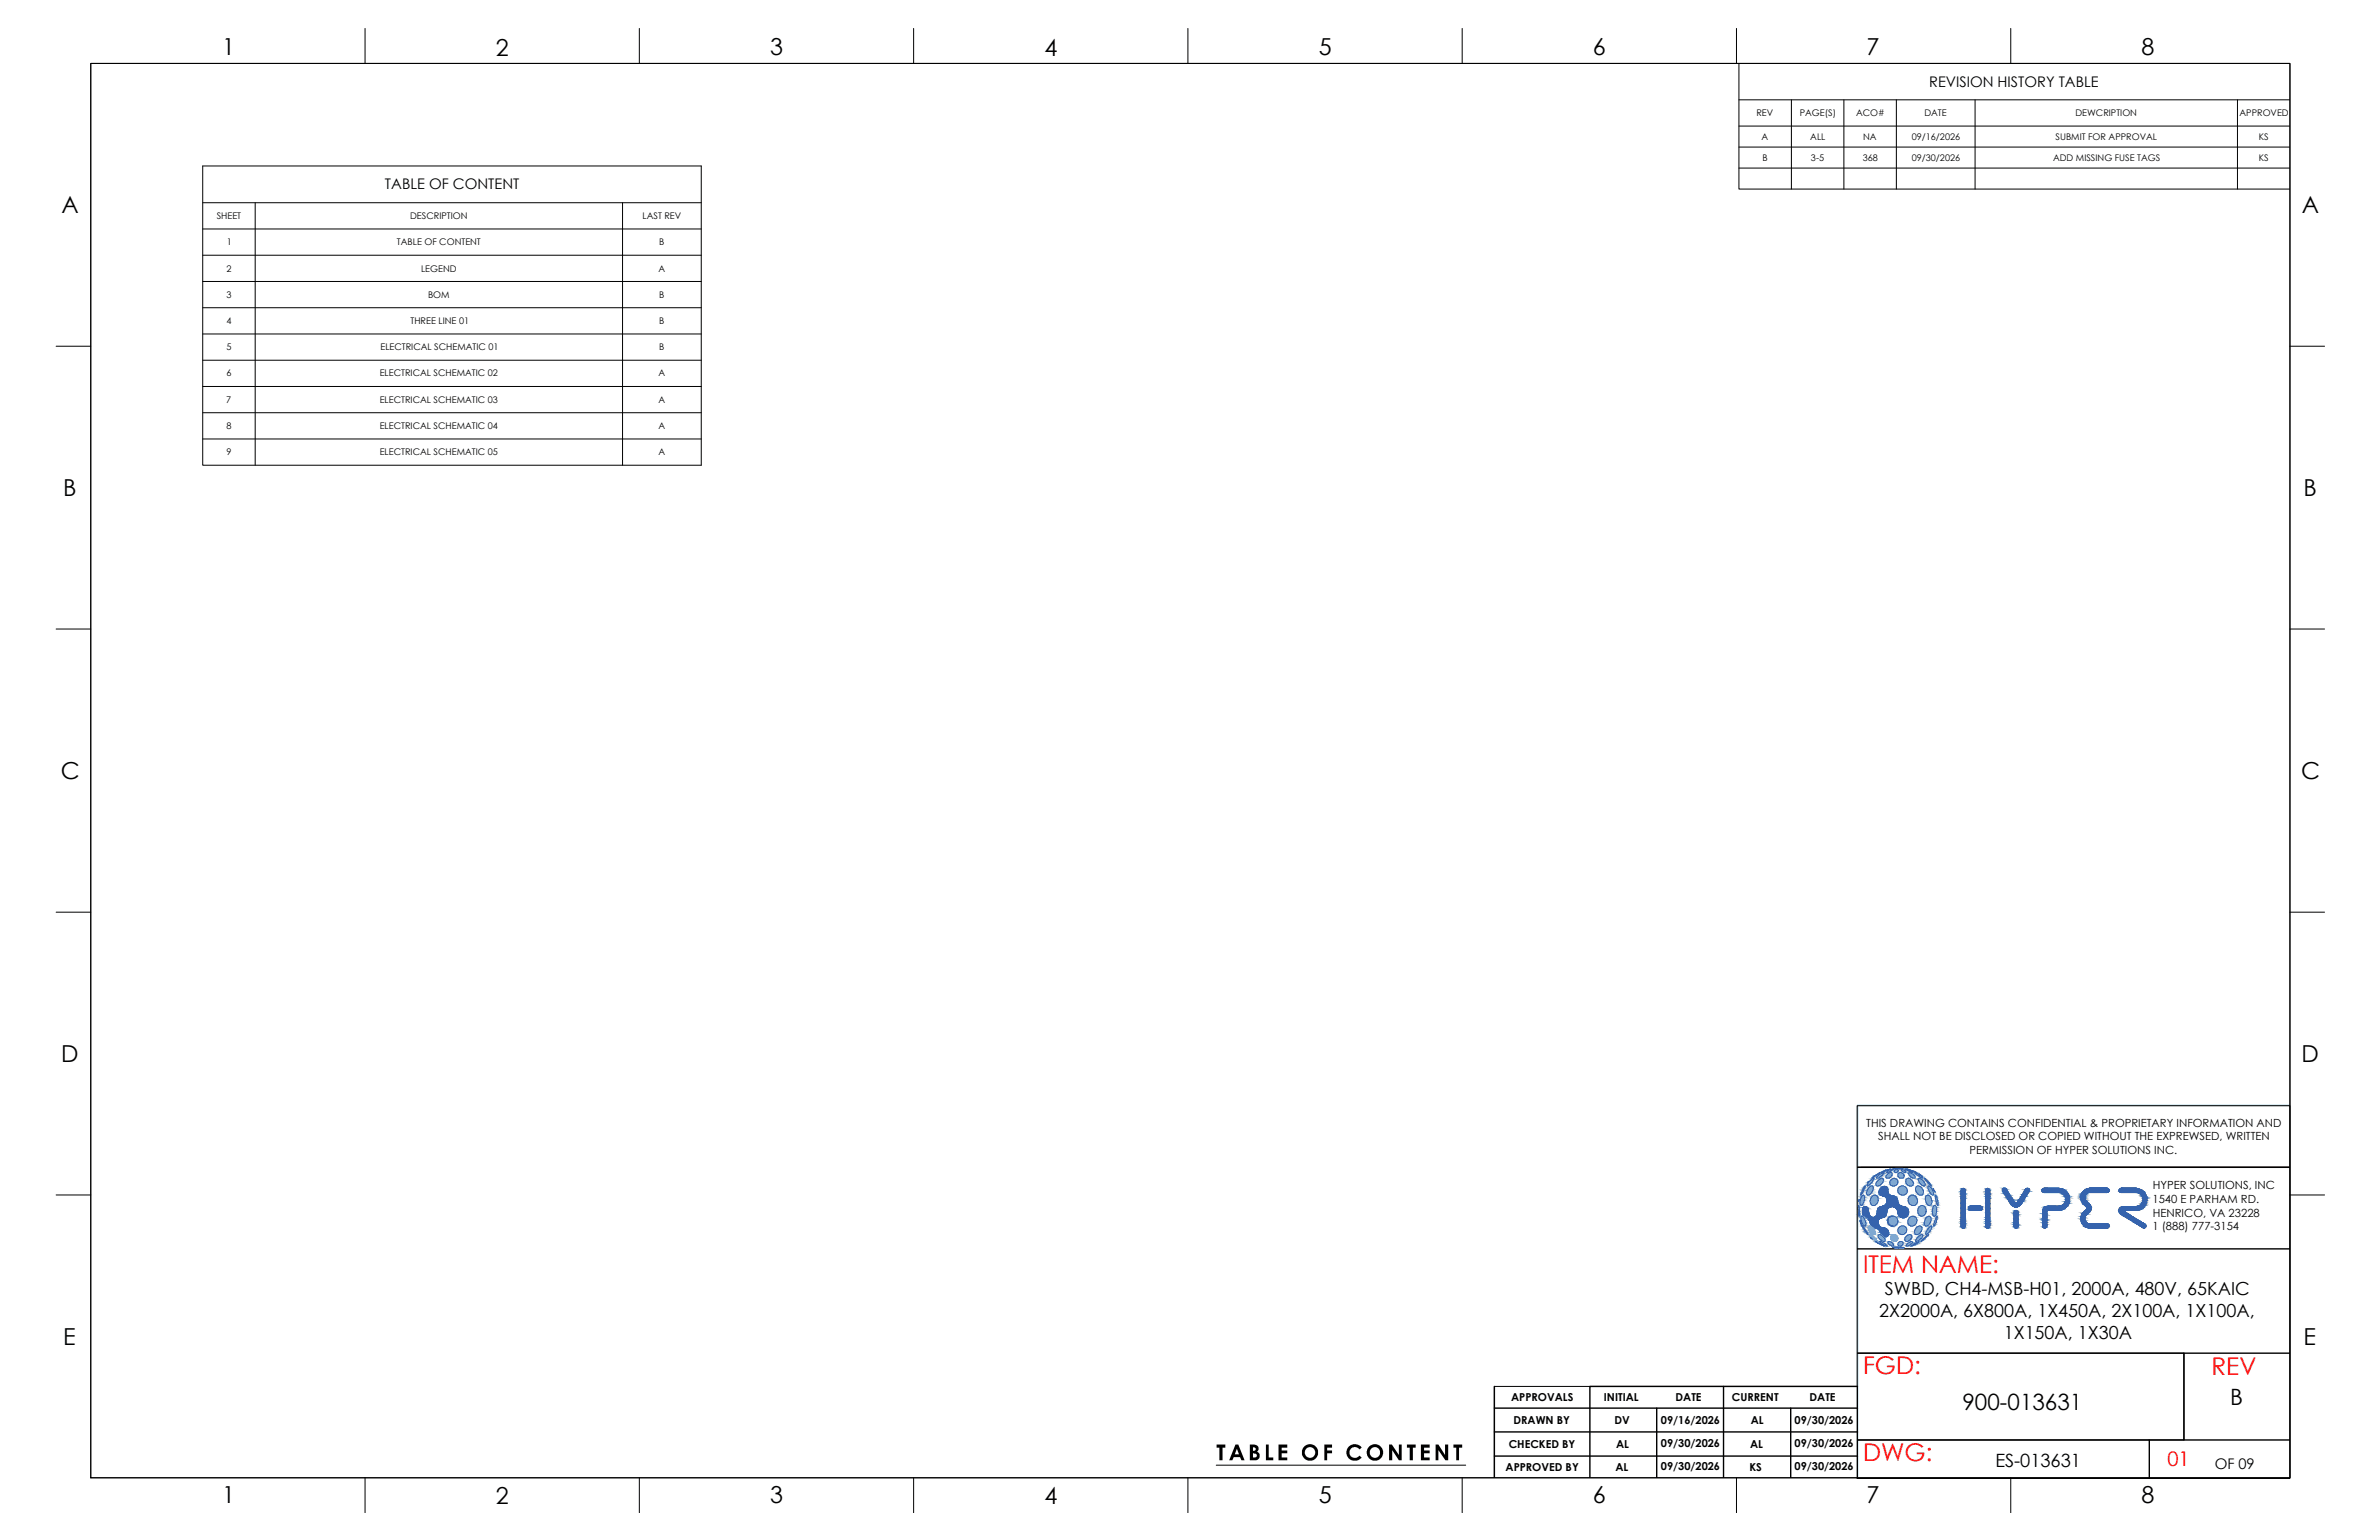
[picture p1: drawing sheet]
<svg xmlns="http://www.w3.org/2000/svg" width="432mm" height="279mm" viewBox="0 0 432 279" stroke-linecap="round" stroke-linejoin="round" font-family="sans-serif">
<defs><g id="words">
<g font-size="4.4" fill="#f00">
<text x="338.2" y="230.9">ITEM NAME:</text>
<text x="338.2" y="249.3">FGD:</text>
<text x="401.4" y="249.5">REV</text>
<text x="338.2" y="265.1">DWG:</text>
</g>
<g font-size="4.2">
<text x="40.4" y="10">1</text>
<text x="90" y="10.1">2</text>
<text x="139.8" y="10">3</text>
<text x="189.6" y="10.1">4</text>
<text x="239.4" y="10">5</text>
<text x="289.1" y="10">6</text>
<text x="338.8" y="10">7</text>
<text x="388.7" y="10">8</text>
<text x="11.1" y="38.7">A</text>
<text x="417.8" y="38.7">A</text>
<text x="11.5" y="90">B</text>
<text x="418.1" y="90">B</text>
<text x="11" y="141.3">C</text>
<text x="417.7" y="141.3">C</text>
<text x="11.1" y="192.7">D</text>
<text x="417.7" y="192.7">D</text>
<text x="11.5" y="244">E</text>
<text x="418.1" y="244">E</text>
<text x="40.4" y="272.7">1</text>
<text x="90" y="272.8">2</text>
<text x="139.8" y="272.7">3</text>
<text x="189.6" y="272.8">4</text>
<text x="239.4" y="272.7">5</text>
<text x="289.1" y="272.7">6</text>
<text x="338.8" y="272.7">7</text>
<text x="388.7" y="272.7">8</text>
</g>
<g font-size="4.1">
<text x="356.2" y="255.8">900-013631</text>
<text x="404.8" y="254.8">B</text>
</g>
<text font-size="4" x="220.8" y="264.9">TABLE OF CONTENT</text>
<text font-size="3.6" fill="#f00" x="393.4" y="266">01</text>
<g font-size="3.3">
<text x="341.1" y="239">2X2000A, 6X800A, 1X450A, 2X100A, 1X100A,</text>
<text x="342.1" y="235">SWBD, CH4-MSB-H01, 2000A, 480V, 65KAIC</text>
<text x="363.7" y="243">1X150A, 1X30A</text>
<text x="362.2" y="266.2">ES-013631</text>
</g>
<g font-size="2.7">
<text x="350.2" y="15.8">REVISION HISTORY TABLE</text>
<text x="69.9" y="34.4">TABLE OF CONTENT</text>
<text x="402" y="266.6">OF 09</text>
</g>
<g font-size="2">
<text x="338.7" y="204.4">THIS DRAWING CONTAINS CONFIDENTIAL &amp; PROPRIETARY INFORMATION AND</text>
<text x="340.9" y="206.9">SHALL NOT BE DISCLOSED OR COPIED WITHOUT THE EXPREWSED, WRITTEN</text>
<text x="357.5" y="209.4">PERMISSION OF HYPER SOLUTIONS INC.</text>
<text x="390.7" y="215.7">HYPER SOLUTIONS, INC</text>
<text x="390.7" y="218.2">1540 E PARHAM RD.</text>
<text x="390.7" y="220.7">HENRICO, VA 23228</text>
<text x="390.7" y="223.2">1 (888) 777-3154</text>
<text x="274.3" y="254.2">APPROVALS</text>
<text x="291.1" y="254.2">INITIAL</text>
<text x="304.1" y="254.2">DATE</text>
<text x="314.4" y="254.2">CURRENT</text>
<text x="328.5" y="254.2">DATE</text>
<text x="273.8" y="262.7">CHECKED BY</text>
<text x="274.7" y="258.3">DRAWN BY</text>
<text x="293" y="258.3">DV</text>
<text x="293.3" y="262.8">AL</text>
<text x="301.5" y="258.3">09/16/2026</text>
<text x="301.5" y="262.6">09/30/2026</text>
<text x="317.7" y="262.8">AL</text>
<text x="317.8" y="258.3">AL</text>
<text x="325.7" y="258.3">09/30/2026</text>
<text x="325.7" y="262.6">09/30/2026</text>
<text x="273.3" y="266.8">APPROVED BY</text>
<text x="293.2" y="266.8">AL</text>
<text x="301.5" y="266.7">09/30/2026</text>
<text x="317.5" y="266.8">KS</text>
<text x="325.7" y="266.7">09/30/2026</text>
</g>
<g font-size="1.7">
<text x="318.8" y="21.1">REV</text>
<text x="326.7" y="21">PAGE(S)</text>
<text x="336.9" y="21.1">ACO#</text>
<text x="349.3" y="21.1">DATE</text>
<text x="376.7" y="21.1">DEWCRIPTION</text>
<text x="406.5" y="21.1">APPROVED</text>
<text x="319.8" y="25.4">A</text>
<text x="319.9" y="29.2">B</text>
<text x="328.6" y="25.4">ALL</text>
<text x="328.7" y="29.2">3-5</text>
<text x="338.1" y="29.2">368</text>
<text x="338.2" y="25.4">NA</text>
<text x="347" y="25.4">09/16/2026</text>
<text x="347" y="29.2">09/30/2026</text>
<text x="372.6" y="29.2">ADD MISSING FUSE TAGS</text>
<text x="373.1" y="25.4">SUBMIT FOR APPROVAL</text>
<text x="410" y="25.4">KS</text>
<text x="410" y="29.2">KS</text>
<text x="39.3" y="39.8">SHEET</text>
<text x="74.5" y="39.8">DESCRIPTION</text>
<text x="116.6" y="39.8">LAST REV</text>
<text x="41.2" y="44.5">1</text>
<text x="72" y="44.5">TABLE OF CONTENT</text>
<text x="119.7" y="44.5">B</text>
<text x="41.1" y="49.3">2</text>
<text x="41.1" y="54">3</text>
<text x="76.4" y="49.3">LEGEND</text>
<text x="77.7" y="54">BOM</text>
<text x="119.5" y="49.3">A</text>
<text x="119.7" y="54">B</text>
<text x="41.1" y="58.8">4</text>
<text x="74.5" y="58.8">THREE LINE 01</text>
<text x="119.7" y="58.8">B</text>
<text x="41.1" y="63.5">5</text>
<text x="69.1" y="63.5">ELECTRICAL SCHEMATIC 01</text>
<text x="119.7" y="63.5">B</text>
<text x="41.1" y="68.3">6</text>
<text x="68.9" y="68.3">ELECTRICAL SCHEMATIC 02</text>
<text x="119.5" y="68.3">A</text>
<text x="41" y="73">7</text>
<text x="41.1" y="77.8">8</text>
<text x="68.9" y="73">ELECTRICAL SCHEMATIC 03</text>
<text x="68.9" y="77.8">ELECTRICAL SCHEMATIC 04</text>
<text x="119.5" y="73">A</text>
<text x="119.5" y="77.8">A</text>
<text x="41.1" y="82.6">9</text>
<text x="68.9" y="82.6">ELECTRICAL SCHEMATIC 05</text>
<text x="119.5" y="82.6">A</text>
</g>
</g></defs>
<!-- layer: GRID -->
<path d="M415.6 200.5h-78.5v67.5" fill="none" stroke="#6ec1dd" stroke-width=".25"/>
<!-- layer: 0 -->
<g fill="none" stroke="#000" stroke-width=".18">
<path d="M16.5 11.5h399.1v256.6h-399.1zM66.3 5.2v6.3M116 5.2v6.3M165.8 5.2v6.3M215.6 5.2v6.3M265.4 5.2v6.3M315.2 5.2v6.3M315.6 11.6v22.7h100M315.6 18.1h100M325.1 18.1v16.2M334.7 18.1v16.2M344.2 18.1v16.2"/>
<path d="M358.5 18.1v16.2M365 5.2v6.3M406.1 18.1v16.2M36.8 30.1h90.5v54.3h-90.5zM36.8 36.8h90.5M46.3 36.8v47.6M113 36.8v47.6M315.6 22.9h100M315.6 26.7h100M315.6 30.5h100M36.8 41.5h90.5M36.8 46.3h90.5"/>
<path d="M36.8 51.1h90.5M36.8 55.8h90.5M10.2 62.8h6.3M36.8 60.6h90.5M36.8 65.4h90.5M36.8 70.1h90.5M36.8 74.9h90.5M36.8 79.6h90.5M415.6 62.8h6.3M10.2 114.1h6.3M415.6 114.1h6.3M10.2 165.5h6.3"/>
<path d="M415.6 165.5h6.3M10.2 216.8h6.3M337.1 211.8h78.5M415.6 216.8h6.3M337.1 245.5h59.3v15.8h-59.3M66.3 268.1v6.4M116 268.1v6.4M165.8 268.1v6.4M215.6 268.1v6.4M220.8 265.8h45.2M265.4 268.1v6.4M271.2 268v-16.5h65.9v16.5"/>
<path d="M315.2 268.1v6.4M365 268.1v6.4"/>
</g>
<!-- layer: REGULAR_LINE -->
<g fill="none" stroke="#000" stroke-width=".25">
<path d="M337.1 211.8h78.5M337.1 226.6h78.5M271.2 259.8h65.9M271.2 251.5v16.5M271.2 255.5h65.9M300.7 255.5v12.5M312.8 251.5v16.5M325 255.5v12.5M337.1 251.5h-48.5v16.5M337.1 245.5h78.5M396.4 245.5v15.8M271.2 264.2h65.9"/>
<path d="M337.1 261.3h78.5M390.1 261.3v6.9"/>
</g>
<!-- layer: 0 -->
<path d="M257.9 262.1h1.6v.6h-1v.5h1v.5h-1v.7h1v.5h-1.6zM260.6 262.1h.5l1.2 1.9v-1.9h.6v2.8h-.6l-1.2-1.8v1.8h-.5zM263.8 262.1h1.6v.6h-.6v2.2h-.5v-2.2h-.5z" fill="#000"/>
<!-- layer: DEVICE -->
<path d="M337.1 211.8h78.5" fill="none" stroke="#000" stroke-width=".18"/>
<g fill="#3563ad" stroke="#3563ad" stroke-width=".18">
<path d="M341.8 215.3h.4z"/>
<path d="M338.4 218.9h.3z"/>
<path d="M341.2 219h1.9z"/>
<path d="M344.5 220.1h1.9z"/>
<path d="M345.3 220.9h.1z"/>
<path d="M345.3 220.9h.4z"/>
<path d="M342 224.4h.5z"/>
<path d="M365.7 219.7h.4z"/>
<path d="M365.6 222.6h.6l-.1 .2z"/>
<path d="M356.1 215.7h.4z"/>
<path d="M356 222.6h.6l-.1 .2z"/>
<path d="M360.6 215.7h.4z"/>
<path d="M360.4 222.6h.7l-.1 .2z"/>
<path d="M367.9 215.6h.2z"/>
<path d="M366.3 218h.8z"/>
<path d="M365 218.5h1.8z"/>
<path d="M365.9 219h.1z"/>
<path d="M370.6 216.1h4.4z"/>
<path d="M370.9 216.4h4.3z"/>
<path d="M374.1 218.8h1.1z"/>
<path d="M370.9 222.7h.5z"/>
<path d="M385.3 218.9h3.9z"/>
<path d="M385.2 218.9h4z"/>
<path d="M387.9 222.1h1.4z"/>
<path d="M388.6 222.5h.9z"/>
<path d="M388.8 222.6h.6z"/>
<path d="M388.9 222.7h.4z"/>
<path d="M389 222.8h.3z"/>
<path d="M389 222.8h.2z"/>
<path d="M378.8 219.2h.8z"/>
<path d="M379 222.8h3.6z"/>
<path d="M379.2 222.8h3.3z"/>
<path d="M341.8 215.3h.6zM341.7 215.3h.7z"/>
<path d="M341.7 215.3h.7zM341.7 215.3h.7z"/>
<path d="M341.7 215.3l.8 .2-.1-.2zM341.5 215.5l.2-.2 .8 .2zM341.5 215.5h1zM341.5 215.5h1z"/>
<path d="M341.5 215.5l1.1 .2-.1-.2zM341.5 215.5l1.1 .2h-1.3z"/>
<path d="M341.3 215.7h1.4zM341.3 215.7h1.4z"/>
<path d="M341.3 215.7l1.4 .2v-.2zM341.3 215.7l1.4 .2h-1.5z"/>
<path d="M341.2 215.9l1.5 .1v-.1zM341.2 215.9l1.5 .1h-1.6z"/>
<path d="M341.1 216l1.6 .1zM341.1 216l1.6 .1z"/>
<path d="M341.1 216.1l1.6 .1v-.1zM341.1 216.1l1.6 .1h-1.6z"/>
<path d="M341.1 216.2l1.6 .1zM341.1 216.2l1.6 .1z"/>
<path d="M341 216.3l1.7 .1v-.1zM341 216.3l1.7 .1h-1.6z"/>
<path d="M341.1 216.4l1.6 .1v-.1zM341.1 216.4l1.6 .1h-1.6z"/>
<path d="M341.1 216.5h1.7zM341.1 216.5h1.7z"/>
<path d="M341.1 216.5l1.8 .2-.1-.2zM341.1 216.5l1.8 .2h-1.7z"/>
<path d="M341.2 216.7h1.7zM341.2 216.7h1.7z"/>
<path d="M341.2 216.7l1.8 .1zM341.2 216.7l1.8 .1z"/>
<path d="M341.3 216.8l1.8 .1zM341.3 216.8l1.8 .1z"/>
<path d="M341.4 216.9h1.8zM341.4 216.9h1.8z"/>
<path d="M341.4 216.9h1.9zM341.4 216.9h1.9z"/>
<path d="M341.6 216.9h1.9zM341.6 216.9h1.9zM341.7 216.9h1.8zM341.7 216.9h1.8z"/>
<path d="M341.7 216.9l2 .1zM341.7 216.9l2 .1z"/>
<path d="M341.9 217h1.9zM341.9 217h1.9z"/>
<path d="M341.9 217l2 .1zM341.9 217l2 .1z"/>
<path d="M342.1 217.1h1.9zM342.1 217.1h1.9z"/>
<path d="M342.2 217.1l1.9 .1zM342.2 217.1l1.9 .1z"/>
<path d="M342.2 217.2l2.1 .1-.2-.1zM342.2 217.2l2.1 .1h-1.9zM342.4 217.3h1.9zM342.4 217.3h1.9z"/>
<path d="M342.4 217.3l2 .3-.1-.3zM342.4 217.3l2 .3h-1.9zM342.5 217.6h1.9zM342.5 217.6h1.9z"/>
<path d="M342.5 217.6l2 .2-.1-.2zM342.5 217.6l2 .2h-2z"/>
<path d="M342.5 217.8l2 .1zM342.5 217.8l2 .1z"/>
<path d="M342.5 217.9l2 .2v-.2zM342.5 217.9l2 .2h-2z"/>
<path d="M342.5 218.1h2zM342.5 218.1h2z"/>
<path d="M342.5 218.1l2 .2v-.2zM342.5 218.1l2 .2h-2.1z"/>
<path d="M342.4 218.3l2.2 .1-.1-.1zM342.4 218.3l2.2 .1h-2.2z"/>
<path d="M342.4 218.4l2.2 .1zM342.4 218.4l2.2 .1z"/>
<path d="M342.3 218.5l2.5 .1-.2-.1zM342.3 218.5l2.5 .1h-2.6z"/>
<path d="M342.2 218.6h2.6zM342.2 218.6h2.6z"/>
<path d="M342.2 218.6l2.7 .1zM342 218.7h2.9z"/>
<path d="M342 218.7l3 .1zM341.9 218.8h3.1z"/>
<path d="M341.9 218.8h3.2zM341.9 218.8h3.2z"/>
<path d="M341.9 218.8h3.3zM341.7 218.8h3.5z"/>
<path d="M341.7 218.8l3.8 .1zM341.5 218.9h4z"/>
<path d="M343.4 218.9h2.1zM343.4 218.9h2.1z"/>
<path d="M341.5 218.9h1.9zM341.5 218.9h1.9z"/>
<path d="M343.4 218.9h2.2zM343.4 218.9h2.2z"/>
<path d="M338.4 218.9h.3zM338.4 218.9h.3zM338.4 218.9h.3zM338.4 218.9h.3z"/>
<path d="M343.6 218.9l2.1 .1zM343.6 218.9l2.1 .1z"/>
<path d="M341.5 218.9h1.9zM341.3 219h1.9zM341.3 219h1.9zM341.3 219h1.9z"/>
<path d="M338.4 218.9l.4 .1zM338.4 218.9l.4 .1z"/>
<path d="M343.6 219h2.2zM343.6 219h2.2zM343.8 219h2zM343.8 219h2z"/>
<path d="M338.4 219h.4zM338.3 219h.5z"/>
<path d="M341.3 219h1.9zM341.2 219h1.9zM341.2 219h1.9z"/>
<path d="M341.2 219h1.9zM341 219.1h1.9zM341 219.1h1.9zM341 219.1h1.9z"/>
<path d="M338.3 219l.6 .1-.1-.1zM338.3 219l.6 .1h-.7z"/>
<path d="M343.8 219l2.2 .1-.2-.1zM343.8 219l2.2 .1h-1.9z"/>
<path d="M338.2 219.1h.7zM338.2 219.1h.7z"/>
<path d="M344.1 219.1l2 .1zM344.1 219.1l2 .1z"/>
<path d="M341 219.1l1.7 .1 .2-.1zM341 219.1l1.7 .1h-1.8zM340.9 219.2h1.8zM340.9 219.2h1.8z"/>
<path d="M338.2 219.1l.8 .2-.1-.2zM338.2 219.1l.8 .2h-.9z"/>
<path d="M338.1 219.3h1zM338.1 219.3h1z"/>
<path d="M344.1 219.2l2.2 .1-.2-.1zM344.1 219.2l2.2 .1h-2z"/>
<path d="M340.9 219.2l1.7 .1 .1-.1zM340.9 219.2l1.7 .1h-1.8zM340.8 219.3h1.8zM340.8 219.3h1.8z"/>
<path d="M344.3 219.3h2zM344.3 219.3h2z"/>
<path d="M338.1 219.3l1 .2v-.2zM338.1 219.3l1 .2h-1.1z"/>
<path d="M340.8 219.3l1.7 .2 .1-.2zM340.8 219.3l1.7 .2h-1.7zM340.8 219.5h1.7zM340.8 219.5h1.7z"/>
<path d="M344.3 219.3l2.1 .2-.1-.2zM344.3 219.3l2.1 .2h-2z"/>
<path d="M338 219.5l1.1 .1v-.1zM338 219.5l1.1 .1h-1.1z"/>
<path d="M344.4 219.5l2 .1zM344.4 219.5l2 .1z"/>
<path d="M338 219.6l1.1 .1v-.1zM338 219.6l1.1 .1h-1.1z"/>
<path d="M340.8 219.5l1.7 .2v-.2zM340.8 219.5l1.7 .2h-1.8zM340.7 219.7h1.8zM340.7 219.7h1.8z"/>
<path d="M344.4 219.6l2 .2v-.2zM344.4 219.6l2 .2h-1.9z"/>
<path d="M340.7 219.7l1.8 .2v-.2zM340.7 219.7l1.8 .2h-1.8z"/>
<path d="M338 219.7l1.2 .2-.1-.2zM338 219.7l1.2 .2h-1.2z"/>
<path d="M344.5 219.8l1.9 .1v-.1zM344.5 219.8l1.9 .1h-1.9z"/>
<path d="M344.5 219.9l1.9 .1zM344.5 219.9l1.9 .1z"/>
<path d="M344.5 220l1.9 .1v-.1zM344.5 220l1.9 .1h-1.9zM344.5 220.1h1.9z"/>
<path d="M338 219.9l1.2 .2v-.2zM338 219.9l1.2 .2h-1.2z"/>
<path d="M340.7 219.9l1.7 .3 .1-.3zM340.7 219.9l1.7 .3h-1.8zM340.6 220.2h1.8zM340.6 220.2h1.8z"/>
<path d="M344.5 220.1l1.9 .1v-.1zM344.5 220.1l1.9 .1h-1.9z"/>
<path d="M338 220.1l1.2 .2v-.2zM338 220.1l1.2 .2h-1.1z"/>
<path d="M340.6 220.2l1.8 .2v-.2zM340.6 220.2l1.8 .2h-1.8z"/>
<path d="M338.1 220.3l1.1 .1zM338.1 220.3l1.1 .1z"/>
<path d="M340.6 220.4h1.8zM340.6 220.4h1.8z"/>
<path d="M344.5 220.2l1.8 .2 .1-.2zM344.5 220.2l1.8 .2h-1.7z"/>
<path d="M338.1 220.4l1.3 .1-.2-.1zM338.1 220.4l1.3 .1h-1.2z"/>
<path d="M340.6 220.4l1.7 .1 .1-.1zM340.6 220.4l1.7 .1h-1.7zM340.6 220.5h1.7zM340.6 220.5h1.7z"/>
<path d="M344.6 220.4h1.7zM344.6 220.4l1.6 .1z"/>
<path d="M340.6 220.5l1.6 .1 .1-.1zM340.6 220.5l1.6 .1h-1.7z"/>
<path d="M338.2 220.5l1.2 .1v-.1zM338.2 220.5l1.2 .1h-1.2z"/>
<path d="M340.5 220.6h1.7zM340.5 220.6h1.7z"/>
<path d="M344.6 220.5l1.5 .2 .1-.2zM344.6 220.5l1.5 .2h-1.3z"/>
<path d="M344.8 220.7h1.3zM344.8 220.7h1.2z"/>
<path d="M340.5 220.6l1.6 .1 .1-.1zM340.5 220.6l1.6 .1h-1.7zM340.4 220.7h1.7zM340.4 220.7h1.7z"/>
<path d="M338.2 220.6l1.4 .1-.2-.1zM338.2 220.6l1.4 .1h-1.3z"/>
<path d="M344.8 220.7h1.2zM344.8 220.7l1.1 .1z"/>
<path d="M340.4 220.7h1.7zM340.3 220.8h1.7zM340.3 220.8h1.7zM340.3 220.8h1.7z"/>
<path d="M338.3 220.7l1.4 .1zM338.3 220.7l1.4 .1z"/>
<path d="M345 220.8h.9zM345 220.8l.7 .1z"/>
<path d="M340.3 220.8h1.7zM340.1 220.9h1.7z"/>
<path d="M338.4 220.8l1.5 .1zM338.4 220.8l1.5 .1z"/>
<path d="M345.1 220.9h.6zM345.1 220.9h.6z"/>
<path d="M340.1 220.9h1.7zM339.9 220.9h1.7z"/>
<path d="M339.9 220.9h1.7zM339.9 220.9h1.7z"/>
<path d="M338.5 220.9h1.4zM338.5 220.9h1.4z"/>
<path d="M338.5 220.9h3.1zM338.5 220.9h2.9z"/>
<path d="M338.7 220.9h2.7zM338.7 220.9l2.6 .1z"/>
<path d="M338.7 221h2.6zM338.7 221h2.6z"/>
<path d="M338.8 221h2.5zM338.8 221l2.4 .1z"/>
<path d="M338.9 221.1h2.3zM338.9 221.1h2.3z"/>
<path d="M339 221.1h2.2zM339 221.1l2 .1zM339.1 221.2h1.9zM339.1 221.2h1.9z"/>
<path d="M339.1 221.2l1.9 .1v-.1zM339.1 221.2l1.9 .1h-1.8z"/>
<path d="M339.2 221.3l1.7 .2 .1-.2zM339.2 221.3l1.7 .2h-1.6zM339.3 221.5h1.6zM339.3 221.5h1.6z"/>
<path d="M339.3 221.5l1.6 .2v-.2zM339.3 221.5l1.6 .2h-1.5z"/>
<path d="M339.4 221.7l1.5 .2v-.2zM339.4 221.7l1.5 .2h-1.5zM339.4 221.9h1.5zM339.4 221.9h1.5zM339.4 221.9h1.5zM339.4 221.9h1.5z"/>
<path d="M339.4 221.9l1.6 .3-.1-.3zM339.4 221.9l1.6 .3h-1.4z"/>
<path d="M339.6 222.2l1.4 .1zM339.6 222.2l1.4 .1z"/>
<path d="M339.6 222.3l1.6 .2-.2-.2zM339.6 222.3l1.6 .2h-1.4zM339.8 222.5h1.4zM339.8 222.5h1.4z"/>
<path d="M339.8 222.5l1.6 .1-.2-.1zM339.8 222.5l1.6 .1h-1.5z"/>
<path d="M339.9 222.6l1.6 .1zM339.9 222.6l1.6 .1z"/>
<path d="M340.1 222.7h1.5zM340.1 222.7h1.5z"/>
<path d="M340.1 222.7l1.7 .1zM340.1 222.7l1.7 .1zM340.3 222.8h1.5zM340.3 222.8h1.5z"/>
<path d="M340.3 222.8h1.9zM340.3 222.8h1.9zM340.6 222.8h1.6zM340.6 222.8h1.6z"/>
<path d="M340.6 222.8l1.9 .2-.3-.2zM340.6 222.8l1.9 .2h-1.6zM340.9 223h1.6zM340.9 223h1.6z"/>
<path d="M340.9 223l1.8 .3-.2-.3zM340.9 223l1.8 .3h-1.5zM341.2 223.3h1.5zM341.2 223.3h1.5z"/>
<path d="M341.2 223.3l1.6 .3-.1-.3zM341.2 223.3l1.6 .3h-1.5zM341.3 223.6h1.5zM341.3 223.6h1.5zM341.3 223.6h1.5zM341.3 223.6h1.5z"/>
<path d="M341.3 223.6l1.5 .3v-.3zM341.3 223.6l1.5 .3h-1.3zM341.5 223.9h1.3zM341.5 223.9h1.3z"/>
<path d="M341.5 223.9l1.2 .1 .1-.1zM341.5 223.9l1.2 .1h-1.2z"/>
<path d="M341.5 224l1.2 .1zM341.5 224l1.2 .1z"/>
<path d="M341.7 224.1h1zM341.7 224.1l1 .1z"/>
<path d="M341.7 224.2h1zM341.7 224.2h.9z"/>
<path d="M341.8 224.2h.8zM341.8 224.2l.7 .1z"/>
<path d="M341.9 224.3h.6zM341.9 224.3l.6 .1z"/>
<path d="M342 224.4h.4zM342.1 224.4h.3z"/>
<path d="M365.7 219.7l.5 .2-.1-.2zM365.7 219.7l.5 .2h-.6z"/>
<path d="M365.6 219.9h.7zM365.6 219.9h.7z"/>
<path d="M365.5 219.9l.8 .1zM365.5 219.9l.8 .1z"/>
<path d="M365.5 220l.8 .1v-.1zM365.5 220l.8 .1h-.8z"/>
<path d="M365.5 220.1l.8 .2v-.2zM365.5 220.1l.8 .2h-.8z"/>
<path d="M365.5 220.3l.8 .2v-.2zM365.5 220.3l.8 .2h-.8z"/>
<path d="M365.5 220.5l.8 .7v-.7zM365.5 220.5l.8 .7h-.8z"/>
<path d="M365.5 221.2l.8 .7v-.7zM365.5 221.2l.8 .7h-.8z"/>
<path d="M365.5 221.9l.8 .2v-.2zM365.5 221.9l.8 .2h-.8z"/>
<path d="M365.5 222.1l.8 .2v-.2zM365.5 222.1l.8 .2h-.8z"/>
<path d="M365.5 222.3l.8 .2v-.2zM365.5 222.3l.8 .2h-.8z"/>
<path d="M365.5 222.5h.8zM365.5 222.5h.8z"/>
<path d="M365.5 222.5h.8zM365.5 222.5l.7 .1z"/>
<path d="M365.6 222.6l.1 .2h.4zM365.7 222.8h.4z"/>
<path d="M356.1 215.7l.5 .2-.1-.2zM356.1 215.7l.5 .2h-.6z"/>
<path d="M356 215.9h.7zM355.9 215.9h.8z"/>
<path d="M355.9 215.9l.8 .1zM355.9 215.9l.8 .1z"/>
<path d="M355.9 216l.8 .1v-.1zM355.9 216l.8 .1h-.8z"/>
<path d="M355.9 216.1l.8 .1v-.1zM355.9 216.1l.8 .1h-.8z"/>
<path d="M355.9 216.2l.8 .3v-.3zM355.9 216.2l.8 .3h-.8z"/>
<path d="M355.9 216.5l.8 .2v-.2zM355.9 216.5l.8 .2h-.8z"/>
<path d="M355.9 216.7l.8 .4v-.4zM355.9 216.7l.8 .4h-.8z"/>
<path d="M355.9 217.1l.8 .3v-.3zM355.9 217.1l.8 .3h-.8z"/>
<path d="M355.9 217.4l.8 .9v-.9zM355.9 217.4l.8 .9h-.8z"/>
<path d="M355.9 218.3l.8 .9v-.9zM355.9 218.3l.8 .9h-.8z"/>
<path d="M355.9 219.2l.8 .9v-.9zM355.9 219.2l.8 .9h-.8z"/>
<path d="M355.9 220.1l.8 .8v-.8zM355.9 220.1l.8 .8h-.8z"/>
<path d="M355.9 220.9l.8 .4v-.4zM355.9 220.9l.8 .4h-.8z"/>
<path d="M355.9 221.3l.8 .3v-.3zM355.9 221.3l.8 .3h-.8z"/>
<path d="M355.9 221.6l.8 .3v-.3zM355.9 221.6l.8 .3h-.8z"/>
<path d="M355.9 221.9l.8 .3v-.3zM355.9 221.9l.8 .3h-.8z"/>
<path d="M355.9 222.2l.8 .1v-.1zM355.9 222.2l.8 .1h-.8z"/>
<path d="M355.9 222.3l.8 .2v-.2zM355.9 222.3l.8 .2h-.8z"/>
<path d="M355.9 222.5h.8zM355.9 222.5h.8z"/>
<path d="M355.9 222.5h.8zM355.9 222.5l.7 .1z"/>
<path d="M356 222.6l.1 .2h.4zM356.1 222.8h.4z"/>
<path d="M360.6 215.7l.5 .2-.1-.2zM360.6 215.7l.5 .2h-.7z"/>
<path d="M360.4 215.9h.7zM360.4 215.9h.7z"/>
<path d="M360.4 215.9l.8 .1zM360.4 215.9l.8 .1z"/>
<path d="M360.4 216l.8 .1v-.1zM360.4 216l.8 .1h-.8z"/>
<path d="M360.4 216.1l.8 .1v-.1zM360.4 216.1l.8 .1h-.8z"/>
<path d="M360.4 216.2l.8 .3v-.3zM360.4 216.2l.8 .3h-.8z"/>
<path d="M360.4 216.5l.8 .2v-.2zM360.4 216.5l.8 .2h-.8z"/>
<path d="M360.4 216.7l.8 .4v-.4zM360.4 216.7l.8 .4h-.8z"/>
<path d="M360.4 217.1l.8 .3v-.3zM360.4 217.1l.8 .3h-.8z"/>
<path d="M360.4 217.4l.8 .9v-.9zM360.4 217.4l.8 .9h-.8z"/>
<path d="M360.4 218.3l.8 .9v-.9zM360.4 218.3l.8 .9h-.8z"/>
<path d="M360.4 219.2l.8 .9v-.9zM360.4 219.2l.8 .9h-.8z"/>
<path d="M360.4 220.1l.8 .8v-.8zM360.4 220.1l.8 .8h-.8z"/>
<path d="M360.4 220.9l.8 .4v-.4zM360.4 220.9l.8 .4h-.8z"/>
<path d="M360.4 221.3l.8 .3v-.3zM360.4 221.3l.8 .3h-.8z"/>
<path d="M360.4 221.6l.8 .3v-.3zM360.4 221.6l.8 .3h-.8z"/>
<path d="M360.4 221.9l.8 .3v-.3zM360.4 221.9l.8 .3h-.8z"/>
<path d="M360.4 222.2l.8 .1v-.1zM360.4 222.2l.8 .1h-.8z"/>
<path d="M360.4 222.3l.8 .2v-.2zM360.4 222.3l.8 .2h-.8z"/>
<path d="M360.4 222.5h.8zM360.4 222.5h.7z"/>
<path d="M360.4 222.5l.7 .1zM360.4 222.5l.7 .1z"/>
<path d="M360.4 222.6l.2 .2h.4zM360.6 222.8h.4z"/>
<path d="M357.7 218.8h1.8zM357.5 218.8h2z"/>
<path d="M357.5 218.8l2.2 .1zM357.4 218.9h2.3z"/>
<path d="M357.4 218.9l2.3 .1zM357.4 218.9l2.3 .1z"/>
<path d="M357.3 219l2.5 .1-.1-.1zM357.3 219l2.5 .1h-2.5z"/>
<path d="M357.3 219.1l2.5 .1zM357.3 219.1l2.5 .1z"/>
<path d="M357.3 219.2l2.5 .1v-.1zM357.3 219.2l2.5 .1h-2.5z"/>
<path d="M357.3 219.3h2.5zM357.3 219.3h2.5z"/>
<path d="M357.3 219.3l2.5 .2v-.2zM357.3 219.3l2.5 .2h-2.5z"/>
<path d="M357.3 219.5h2.5zM357.3 219.5h2.3z"/>
<path d="M357.4 219.5h2.2zM357.4 219.5l2.2 .1z"/>
<path d="M357.6 219.6h1.8zM357.6 219.6h2z"/>
<path d="M363.8 215.6h.1zM363.6 215.6h.3z"/>
<path d="M363.6 215.6h.4zM363.6 215.6h.4z"/>
<path d="M367.9 215.6l.3 .1zM367.9 215.6l.3 .1z"/>
<path d="M367.8 215.7h.5zM367.7 215.7h.6z"/>
<path d="M363.6 215.6l.5 .1-.1-.1zM363.5 215.7l.1-.1 .5 .1zM363.5 215.7h.6zM363.5 215.7h.6z"/>
<path d="M367.7 215.7h.6zM367.7 215.7h.6z"/>
<path d="M367.7 215.7l.6 .1zM367.7 215.7l.6 .1z"/>
<path d="M363.5 215.7l.6 .1zM363.5 215.7l.6 .1z"/>
<path d="M367.7 215.8h.6zM367.6 215.8h.7z"/>
<path d="M363.5 215.8l.7 .1-.1-.1zM363.5 215.8l.7 .1h-.8zM363.4 215.9h.8zM363.4 215.9h.8z"/>
<path d="M367.6 215.8l.8 .1-.1-.1zM367.6 215.8l.8 .1h-.8zM367.6 215.9h.8zM367.6 215.9h.8z"/>
<path d="M363.4 215.9l.9 .1-.1-.1zM363.4 215.9l.9 .1h-.8zM363.5 216h.8zM363.5 216h.8z"/>
<path d="M367.6 215.9l.7 .2 .1-.2zM367.6 215.9l.7 .2h-.9zM367.4 216.1h.9zM367.4 216.1h.9z"/>
<path d="M367.4 216.1l.9 .1zM367.4 216.1l.9 .1z"/>
<path d="M363.5 216l.9 .2-.1-.2zM363.5 216l.9 .2h-.9z"/>
<path d="M367.4 216.2h.9zM367.4 216.2h.9z"/>
<path d="M363.5 216.2h1zM363.5 216.2h1z"/>
<path d="M363.6 216.2l.9 .1zM363.6 216.2l.9 .1z"/>
<path d="M367.4 216.2l.8 .1 .1-.1zM367.4 216.2l.8 .1h-.9z"/>
<path d="M367.3 216.3l.9 .1zM367.3 216.3l.9 .1z"/>
<path d="M363.6 216.3l.9 .1zM363.6 216.3l.9 .1z"/>
<path d="M367.3 216.4l.8 .1 .1-.1zM367.3 216.4l.8 .1h-.9z"/>
<path d="M363.6 216.4l1 .1-.1-.1zM363.6 216.4l1 .1h-.8z"/>
<path d="M367.2 216.5l.8 .1 .1-.1zM367.2 216.5l.8 .1h-.8z"/>
<path d="M367.2 216.6l.7 .1 .1-.1zM367.2 216.6l.7 .1h-.8z"/>
<path d="M363.8 216.5l1 .3-.2-.3zM363.8 216.5l1 .3h-.9zM363.9 216.8h.9zM363.9 216.8h.9z"/>
<path d="M367.1 216.7l.7 .3 .1-.3zM367.1 216.7l.7 .3h-.9z"/>
<path d="M366.9 217l.8 .1 .1-.1zM366.8 217.1l.1-.1 .8 .1z"/>
<path d="M363.9 216.8l1.2 .5-.3-.5zM363.9 216.8l1.2 .5h-.8z"/>
<path d="M364.3 217.3h.9zM364.3 217.3h.9z"/>
<path d="M366.8 217.1l.6 .4 .3-.4zM366.8 217.1l.6 .4h-.8z"/>
<path d="M364.3 217.3l1 .3-.1-.3zM364.3 217.3l1 .3h-.8z"/>
<path d="M366.6 217.5l.8 .1v-.1zM366.6 217.5l.8 .1h-.9z"/>
<path d="M364.5 217.6l.9 .2-.1-.2zM364.5 217.6l.9 .2h-.8z"/>
<path d="M366.5 217.6l.7 .2 .2-.2zM366.5 217.6l.7 .2h-.8z"/>
<path d="M364.6 217.8h.9zM364.6 217.8h.9z"/>
<path d="M364.6 217.8l.9 .1v-.1zM364.6 217.8l.9 .1h-.9z"/>
<path d="M366.4 217.8l.7 .2 .1-.2zM366.4 217.8l.7 .2h-.8zM366.2 218h.9z"/>
<path d="M364.6 217.9l1 .2-.1-.2zM364.6 217.9l1 .2h-.9z"/>
<path d="M366.2 218h.9zM366.2 218l.9 .1z"/>
<path d="M364.7 218.1h.9zM364.7 218.1h.9z"/>
<path d="M366.2 218.1h.9zM366.2 218.1h.9z"/>
<path d="M366.2 218.1h.9zM366.2 218.1h.9z"/>
<path d="M364.8 218.1h.9zM364.8 218.1h.9z"/>
<path d="M366.2 218.1h.9zM366 218.2h1z"/>
<path d="M364.8 218.1l1 .1zM364.8 218.1l1 .1z"/>
<path d="M366 218.2l1 .1zM366 218.2l1 .1zM366 218.3h1zM366 218.3h1z"/>
<path d="M366 218.3h1zM365.9 218.3h1.1z"/>
<path d="M364.8 218.2l1.1 .1zM364.8 218.2l1.1 .1z"/>
<path d="M364.8 218.3h2.1zM364.8 218.3h2.2z"/>
<path d="M364.8 218.3l2.1 .1v-.1zM364.8 218.3l2.1 .1h-1.9zM365 218.4h1.9zM365 218.4h1.9z"/>
<path d="M365 218.4h1.9zM365 218.4l1.8 .1zM365 218.5h1.8z"/>
<path d="M365 218.5h1.8zM365 218.5h1.8zM365 218.5h1.8zM365 218.5h1.8zM365 218.5h1.8zM365 218.5h1.8zM365 218.5h1.8zM365 218.5h1.8zM365 218.5h1.8zM365 218.5h1.8zM365 218.5h1.8zM365 218.5h1.8zM365 218.5h1.8zM365 218.5h1.8zM365 218.5h1.8zM365 218.5h1.8zM365 218.5h1.8zM365 218.5h1.8z"/>
<path d="M365 218.5h1.8zM365 218.5l1.7 .1zM365 218.6h1.7z"/>
<path d="M365 218.6h1.7zM365.1 218.6h1.6zM365.1 218.6h1.6z"/>
<path d="M365.1 218.6l1.5 .2 .1-.2zM365.1 218.6l1.5 .2h-1.3z"/>
<path d="M365.3 218.8h1.3zM365.3 218.8h1.2z"/>
<path d="M365.3 218.8l1.1 .1 .1-.1zM365.3 218.8l1.1 .1h-.9z"/>
<path d="M365.5 218.9h.9zM365.5 218.9h.8z"/>
<path d="M365.5 218.9h.8zM365.5 218.9l.7 .1zM365.7 219h.5zM365.7 219h.5z"/>
<path d="M365.7 219h.5zM365.7 219h.4zM365.7 219h.4zM365.7 219h.4zM365.7 219h.4zM365.7 219h.4zM365.7 219h.4zM365.7 219h.4zM365.7 219h.4zM365.7 219h.4zM365.7 219h.4zM365.7 219h.4z"/>
<path d="M365.7 219h.3zM365.7 219h.4z"/>
<path d="M365.7 219h.3zM365.7 219h.3z"/>
<path d="M371 215.6h2.8zM370.9 215.6h2.9z"/>
<path d="M370.9 215.6l3.1 .1zM370.9 215.6l3.1 .1z"/>
<path d="M370.9 215.7h3.4zM370.7 215.7h3.6zM370.7 215.7h3.6zM370.7 215.7h3.6z"/>
<path d="M370.7 215.7l3.9 .1zM370.7 215.7l3.9 .1z"/>
<path d="M370.7 215.8l4 .1-.1-.1zM370.7 215.8l4 .1h-4.1z"/>
<path d="M370.6 215.9l4.2 .1zM370.6 215.9l4.2 .1z"/>
<path d="M370.6 216l4.4 .1-.2-.1zM370.6 216l4.4 .1h-4.4zM370.6 216.1h4.4z"/>
<path d="M370.7 216.1l4.5 .2-.2-.2zM370.7 216.1l4.5 .2h-4.4z"/>
<path d="M370.8 216.3l4.4 .1zM370.8 216.3l4.4 .1zM370.9 216.4h4.3z"/>
<path d="M373.7 216.4h1.5zM373.7 216.4h1.5zM373.7 216.4h1.5zM373.7 216.4h1.5z"/>
<path d="M373.7 216.4h1.5zM373.7 216.4h1.5z"/>
<path d="M373.9 216.4l1.4 .1-.1-.1zM373.9 216.4l1.4 .1h-1z"/>
<path d="M374.3 216.5h1.1zM374.3 216.5h1.1z"/>
<path d="M374.4 216.5l1 .2v-.2zM374.4 216.5l1 .2h-.8z"/>
<path d="M374.6 216.7l.9 .1zM374.6 216.7l.9 .1z"/>
<path d="M374.7 216.8l.9 .2-.1-.2zM374.7 216.8l.9 .2h-.8z"/>
<path d="M374.8 217l.8 .1v-.1zM374.8 217l.8 .1h-.8z"/>
<path d="M374.8 217.1l.8 .2v-.2zM374.8 217.1l.8 .2h-.7z"/>
<path d="M374.9 217.3l.7 .1zM374.9 217.3l.7 .1z"/>
<path d="M374.9 217.4l.7 .3v-.3zM374.9 217.4l.7 .3h-.7zM374.9 217.7h.7zM374.9 217.7h.7z"/>
<path d="M374.9 217.7l.7 .3v-.3zM374.9 217.7l.7 .3h-.7z"/>
<path d="M374.9 218h.7zM374.9 218l.7 .1z"/>
<path d="M374.8 218.1l.8 .2v-.2zM374.8 218.1l.8 .2h-.9z"/>
<path d="M374.7 218.3l.8 .1 .1-.1zM374.7 218.3l.8 .1h-.8z"/>
<path d="M374.7 218.4l.7 .1 .1-.1zM374.5 218.5l.2-.1 .7 .1z"/>
<path d="M374.5 218.5l.9 .1v-.1zM374.5 218.5l.9 .1h-1z"/>
<path d="M374.4 218.6l.8 .2 .2-.2zM374.1 218.8l.3-.2 .8 .2zM374 218.8h1.2z"/>
<path d="M374 218.8h1.2zM373.7 218.8h1.5z"/>
<path d="M371.6 218.8l3.6 .1zM371.4 218.9h3.8z"/>
<path d="M371.4 218.9h3.8zM371.1 219h4zM371.1 219h4zM371.1 219h4z"/>
<path d="M371.1 219l3.8 .2 .2-.2zM371.1 219l3.8 .2h-4zM370.9 219.2h4zM370.9 219.2h4z"/>
<path d="M370.9 219.2l3.7 .1 .3-.1zM370.9 219.2l3.7 .1h-3.7z"/>
<path d="M370.9 219.3h3.7zM370.9 219.3l3.6 .1z"/>
<path d="M370.8 219.4h3.7zM370.8 219.4l3.6 .1z"/>
<path d="M370.8 219.5h3.6zM370.8 219.5h3.3z"/>
<path d="M370.8 219.5h3zM370.8 219.5h3.3z"/>
<path d="M370.8 219.5h3zM370.8 219.5l2.9 .1z"/>
<path d="M370.8 219.6h2.9zM370.8 219.6h2.9z"/>
<path d="M370.8 219.6h.8zM370.8 219.6h.8z"/>
<path d="M370.8 219.6h.8zM370.7 219.6h.9z"/>
<path d="M370.7 219.6h.9zM370.7 219.6l.8 .1zM370.7 219.7h.8zM370.7 219.7h.8z"/>
<path d="M370.7 219.7h.8zM370.7 219.7h.8zM370.7 219.7h.8zM370.7 219.7h.8zM370.7 219.7h.8zM370.7 219.7h.8zM370.7 219.7h.8zM370.7 219.7h.8z"/>
<path d="M370.7 219.7l.8 .1zM370.7 219.7l.8 .1z"/>
<path d="M370.7 219.8l.8 .1zM370.7 219.8l.8 .1z"/>
<path d="M370.7 219.9h.8zM370.7 219.9h.8z"/>
<path d="M370.7 219.9l.8 .1v-.1zM370.7 219.9l.8 .1h-.8z"/>
<path d="M370.7 220l.8 .1zM370.7 220l.8 .1zM370.7 220.1h.8zM370.7 220.1h.8zM370.7 220.1h.8zM370.7 220.1h.8z"/>
<path d="M370.7 220.1l.8 .1zM370.7 220.1l.8 .1z"/>
<path d="M370.7 220.2h.8zM370.7 220.2h.8z"/>
<path d="M370.7 220.2l.8 .2v-.2zM370.7 220.2l.8 .2h-.8z"/>
<path d="M370.7 220.4l.8 .1v-.1zM370.7 220.4l.8 .1h-.8z"/>
<path d="M370.7 220.5l.8 .1zM370.7 220.5l.8 .1z"/>
<path d="M370.7 220.6l.8 .1zM370.7 220.6l.8 .1zM370.7 220.7h.8zM370.7 220.7h.8z"/>
<path d="M370.7 220.7h.8zM370.7 220.7h.8zM370.7 220.7h.8zM370.7 220.7h.8z"/>
<path d="M370.7 220.7l.8 .1zM370.7 220.7l.8 .1z"/>
<path d="M370.7 220.8l.8 .1zM370.7 220.8l.8 .1zM370.7 220.9h.8zM370.7 220.9h.8z"/>
<path d="M370.7 220.9l.8 .1v-.1zM370.7 220.9l.8 .1h-.8z"/>
<path d="M370.7 221l.8 .1zM370.7 221l.8 .1z"/>
<path d="M370.7 221.1l.8 .1v-.1zM370.7 221.1l.8 .1h-.8z"/>
<path d="M370.7 221.2l.8 .2v-.2zM370.7 221.2l.8 .2h-.8z"/>
<path d="M370.7 221.4l.8 .4v-.4zM370.7 221.4l.8 .4h-.8z"/>
<path d="M370.7 221.8l.8 .1v-.1zM370.7 221.8l.8 .1h-.8z"/>
<path d="M370.7 221.9l.8 .2v-.2zM370.7 221.9l.8 .2h-.8z"/>
<path d="M370.7 222.1l.8 .1zM370.7 222.1l.8 .1z"/>
<path d="M370.7 222.2l.8 .1zM370.7 222.2l.8 .1z"/>
<path d="M370.7 222.3h.8zM370.7 222.3h.8z"/>
<path d="M370.7 222.3l.8 .1zM370.7 222.3l.8 .1z"/>
<path d="M370.7 222.4l.8 .1zM370.7 222.4l.8 .1zM370.7 222.5h.8zM370.7 222.5h.8z"/>
<path d="M370.7 222.5h.8zM370.7 222.5h.7z"/>
<path d="M370.7 222.5l.7 .1v-.1zM370.7 222.5l.7 .1h-.6z"/>
<path d="M370.8 222.6h.6zM370.8 222.6l.6 .1z"/>
<path d="M370.9 222.7l.3 .1zM371 222.8h.2z"/>
<path d="M385 215.6h2.7zM385 215.6h2.7z"/>
<path d="M385 215.6h2.8zM385 215.6h2.8z"/>
<path d="M385 215.6h2.8zM385 215.6h2.8z"/>
<path d="M385 215.6l3 .1zM385 215.6l3 .1z"/>
<path d="M384.9 215.7h3.3zM384.8 215.7h3.4z"/>
<path d="M384.8 215.7h3.5zM384.8 215.7h3.5z"/>
<path d="M384.8 215.7l3.8 .2-.3-.2zM384.8 215.7l3.8 .2h-4z"/>
<path d="M384.6 215.9h4zM384.6 215.9h4z"/>
<path d="M384.6 215.9l4.2 .1-.2-.1zM384.6 215.9l4.2 .1h-4.2zM384.6 216h4.2zM384.6 216h4.2z"/>
<path d="M384.6 216l4.4 .1-.2-.1zM384.6 216l4.4 .1h-4.4z"/>
<path d="M384.6 216.1l4.5 .1zM384.6 216.1l4.5 .1zM384.6 216.2h4.5zM384.6 216.2h4.5z"/>
<path d="M384.6 216.2h4.6zM384.6 216.2h4.6z"/>
<path d="M384.7 216.2l4.5 .1zM384.7 216.2l4.5 .1z"/>
<path d="M384.8 216.3l4.4 .1zM384.8 216.3l4.4 .1zM385 216.4h4.2zM385 216.4h4.2z"/>
<path d="M387.6 216.4h1.6zM387.6 216.4h1.6z"/>
<path d="M387.8 216.4h1.5zM387.8 216.4h1.5zM387.9 216.4h1.4zM387.9 216.4h1.4z"/>
<path d="M387.9 216.4l1.4 .1v-.1zM387.9 216.4l1.4 .1h-1z"/>
<path d="M388.3 216.5l1.1 .1-.1-.1zM388.3 216.5l1.1 .1h-.9z"/>
<path d="M388.5 216.6l1 .1-.1-.1zM388.5 216.6l1 .1h-.9z"/>
<path d="M388.6 216.7l.9 .2v-.2zM388.6 216.7l.9 .2h-.8z"/>
<path d="M388.7 216.9l.9 .1zM388.7 216.9l.9 .1z"/>
<path d="M388.8 217l.9 .2-.1-.2zM388.8 217l.9 .2h-.8z"/>
<path d="M388.9 217.2l.8 .2v-.2zM388.9 217.2l.8 .2h-.7z"/>
<path d="M389 217.4l.7 .1v-.1zM389 217.4l.7 .1h-.7z"/>
<path d="M389 217.5l.7 .3v-.3zM389 217.5l.7 .3h-.7zM389 217.8h.7zM389 217.8h.7z"/>
<path d="M389 217.8l.6 .3 .1-.3zM389 217.8l.6 .3h-.8zM388.8 218.1h.8zM388.8 218.1h.8z"/>
<path d="M388.8 218.1l.7 .3 .1-.3zM388.8 218.1l.7 .3h-.9z"/>
<path d="M388.6 218.4h.9zM388.6 218.4l.9 .1z"/>
<path d="M388.6 218.5l.8 .2 .1-.2zM388.6 218.5l.8 .2h-1z"/>
<path d="M388.4 218.7h1zM388.3 218.7h1z"/>
<path d="M388.3 218.7l1 .1v-.1zM387.9 218.8l.4-.1 1 .1z"/>
<path d="M387.9 218.8h1.4zM387.8 218.9h1.4zM387.8 218.9h1.4zM387.8 218.9h1.4z"/>
<path d="M387.8 218.9h1.4zM387.7 218.9h1.5z"/>
<path d="M385.4 218.9h3.8zM385.3 218.9h3.9zM385.3 218.9h3.9zM385.3 218.9h3.9zM385.3 218.9h3.9zM385.3 218.9h3.9zM385.3 218.9h3.9z"/>
<path d="M385.3 218.9h3.9zM385.2 218.9h4zM385.1 218.9h4.1z"/>
<path d="M385.1 218.9h4.1zM385.1 218.9l4.1 .1z"/>
<path d="M385 219l4.1 .1 .1-.1zM384.8 219.1l.2-.1 4.1 .1z"/>
<path d="M384.8 219.1h4.3zM384.8 219.1l4.2 .1z"/>
<path d="M384.8 219.2h4.2zM384.8 219.2h4.1z"/>
<path d="M384.8 219.2h4.1zM384.8 219.2l4 .1z"/>
<path d="M384.7 219.3h4.1zM384.7 219.3h3.9z"/>
<path d="M384.6 219.3l3.9 .2 .1-.2zM384.6 219.3l3.9 .2h-3.9z"/>
<path d="M384.6 219.5h3.9zM384.6 219.5h3.6z"/>
<path d="M384.6 219.5h3.6zM384.6 219.5h3.5z"/>
<path d="M384.6 219.5h3.5zM384.6 219.5l3.3 .1z"/>
<path d="M384.6 219.6h3.1zM384.6 219.6h3.1zM384.6 219.6h3.1zM384.6 219.6h3.3z"/>
<path d="M384.6 219.6h.7zM384.6 219.6h.7z"/>
<path d="M384.6 219.6l.7 .1zM384.6 219.6l.7 .1zM384.6 219.7h.7zM384.6 219.7h.7zM384.6 219.7h.7zM384.6 219.7h.7z"/>
<path d="M384.6 219.7h.8zM384.6 219.7h.8z"/>
<path d="M384.6 219.7h.9zM384.6 219.7h.9z"/>
<path d="M384.6 219.7l.9 .1zM384.6 219.7l.9 .1z"/>
<path d="M384.6 219.8l1.1 .1zM384.6 219.8l1.1 .1z"/>
<path d="M384.6 219.9h1.2zM384.6 219.9h1.2z"/>
<path d="M384.6 219.9l1.3 .1zM384.6 219.9l1.3 .1z"/>
<path d="M384.7 220l1.3 .1-.1-.1zM384.7 220l1.3 .1h-1.2z"/>
<path d="M384.8 220.1l1.5 .1-.3-.1zM384.8 220.1l1.5 .1h-1.4zM384.9 220.2h1.4zM384.9 220.2h1.4z"/>
<path d="M384.9 220.2l1.5 .1zM384.9 220.2l1.5 .1zM385 220.3h1.4zM385 220.3h1.4zM385 220.3h1.4zM385 220.3h1.4zM385 220.3h1.4zM385 220.3h1.4zM385 220.3h1.4zM385 220.3h1.4zM385 220.3h1.4zM385 220.3h1.4zM385 220.3h1.4zM385 220.3h1.4z"/>
<path d="M385 220.3l1.5 .1zM385 220.3l1.5 .1z"/>
<path d="M385.1 220.4h1.5zM385.1 220.4h1.5z"/>
<path d="M385.2 220.4l1.5 .1-.1-.1zM385.2 220.4l1.5 .1h-1.4z"/>
<path d="M385.3 220.5l1.5 .1zM385.3 220.5l1.5 .1z"/>
<path d="M385.4 220.6l1.5 .1zM385.4 220.6l1.5 .1z"/>
<path d="M385.5 220.7l1.7 .1-.3-.1zM385.5 220.7l1.7 .1h-1.4z"/>
<path d="M385.8 220.8l1.9 .3-.5-.3zM385.8 220.8l1.9 .3h-1.4z"/>
<path d="M386.3 221.1l1.7 .2-.3-.2zM386.3 221.1l1.7 .2h-1.4z"/>
<path d="M386.6 221.3l1.7 .1-.3-.1zM386.6 221.3l1.7 .1h-1.4z"/>
<path d="M386.9 221.4l1.6 .2-.2-.2zM386.9 221.4l1.6 .2h-1.4z"/>
<path d="M387.1 221.6l1.6 .2-.2-.2zM387.1 221.6l1.6 .2h-1.4z"/>
<path d="M387.3 221.8h1.5zM387.3 221.8h1.5z"/>
<path d="M387.4 221.8l1.6 .1zM387.4 221.8l1.6 .1z"/>
<path d="M387.6 221.9h1.5zM387.6 221.9h1.5z"/>
<path d="M387.7 221.9l1.5 .2-.1-.2zM387.7 221.9l1.5 .2h-1.4z"/>
<path d="M387.8 222.1h1.5zM387.8 222.1h1.5z"/>
<path d="M387.9 222.1h1.4zM387.9 222.1h1.4zM387.9 222.1h1.4z"/>
<path d="M388 222.1l1.4 .1zM388 222.1l1.4 .1z"/>
<path d="M388.1 222.2l1.4 .1zM388.1 222.2l1.4 .1z"/>
<path d="M388.2 222.3l1.3 .2v-.2zM388.2 222.3l1.3 .2h-1z"/>
<path d="M388.5 222.5h1zM388.5 222.5h1zM388.6 222.5h.9z"/>
<path d="M388.6 222.5l.9 .1zM388.6 222.5l.9 .1z"/>
<path d="M388.7 222.6h.8zM388.7 222.6h.7zM388.8 222.6h.6z"/>
<path d="M388.8 222.6h.6zM388.8 222.6l.5 .1zM388.9 222.7h.4z"/>
<path d="M389 222.7h.3zM389 222.7h.3z"/>
<path d="M389 222.7l.3 .1zM389 222.7l.3 .1zM389 222.8h.3z"/>
<path d="M379.4 215.6h3zM379.3 215.6h3.1z"/>
<path d="M379.3 215.6h3.2zM379.2 215.6h3.3z"/>
<path d="M379.2 215.6h3.4zM379.2 215.6h3.4z"/>
<path d="M379.2 215.6l3.4 .1zM378.9 215.7h3.7z"/>
<path d="M378.9 215.7h3.8zM378.8 215.7h3.9z"/>
<path d="M378.8 215.7h3.9zM378.7 215.7h4z"/>
<path d="M378.7 215.7l4.1 .2-.1-.2zM378.5 215.9l.2-.2 4.1 .2zM378.5 215.9h4.3zM378.5 215.9h4.3z"/>
<path d="M378.5 215.9l4.3 .1v-.1zM378.5 215.9l4.3 .1h-4.4z"/>
<path d="M378.4 216l4.4 .1v-.1zM378.2 216.1l.2-.1 4.4 .1zM378.2 216.1h4.6zM378.2 216.1h4.6z"/>
<path d="M378.2 216.1h4.6zM378.2 216.1l4.5 .1z"/>
<path d="M378.1 216.2l4.6 .1v-.1zM378.1 216.2l4.6 .1h-4.7z"/>
<path d="M378 216.3h4.7zM378 216.3h4.6z"/>
<path d="M378 216.3h4.6zM378 216.3l4.4 .1zM378 216.4h4.4zM378 216.4h4.4z"/>
<path d="M378 216.4h1.3zM377.9 216.4h1.2zM377.9 216.4h1.2zM377.9 216.4h1.2z"/>
<path d="M377.9 216.4h1.2zM377.9 216.4h1z"/>
<path d="M377.9 216.4l.8 .1 .2-.1zM377.9 216.4l.8 .1h-.8z"/>
<path d="M377.9 216.5l.7 .2 .1-.2zM377.9 216.5l.7 .2h-.8z"/>
<path d="M377.8 216.7h.8zM377.8 216.7h.8z"/>
<path d="M377.8 216.7l.7 .2 .1-.2zM377.8 216.7l.7 .2h-.8z"/>
<path d="M377.7 216.9l.7 .2 .1-.2zM377.7 216.9l.7 .2h-.7zM377.7 217.1h.7zM377.7 217.1h.7z"/>
<path d="M377.7 217.1l.7 .2v-.2zM377.7 217.1l.7 .2h-.7z"/>
<path d="M377.7 217.3l.7 .2v-.2zM377.7 217.3l.7 .2h-.7z"/>
<path d="M377.7 217.5l.7 .1zM377.7 217.5l.7 .1z"/>
<path d="M377.7 217.6l.9 .2-.2-.2zM377.7 217.6l.9 .2h-.9z"/>
<path d="M377.7 217.8h.9zM377.7 217.8h.9z"/>
<path d="M377.8 217.8l.8 .1zM377.8 217.8l.8 .1zM377.8 217.9h.8zM377.8 217.9h.8zM377.8 217.9h.8zM377.8 217.9h.8z"/>
<path d="M377.8 217.9h.9zM377.8 217.9h.9z"/>
<path d="M377.8 217.9l.9 .1zM377.8 217.9l.9 .1z"/>
<path d="M377.9 218l1 .1-.2-.1zM377.9 218l1 .1h-1z"/>
<path d="M377.9 218.1l1 .1zM377.9 218.1l1 .1z"/>
<path d="M378 218.2l1.1 .2-.2-.2zM378 218.2l1.1 .2h-1.1zM378 218.4h1.1zM378 218.4h1.1z"/>
<path d="M378 218.4h1.1zM378 218.4h1.1zM378.1 218.4h1zM378.1 218.4h1zM378.1 218.4h1zM378.1 218.4h1zM378.1 218.4h1zM378.1 218.4h1zM378.1 218.4h1zM378.1 218.4h1zM378.1 218.4h1zM378.1 218.4h1z"/>
<path d="M378.1 218.4l1.1 .1zM378.1 218.4l1.1 .1z"/>
<path d="M378.1 218.5h1.2zM378.1 218.5h1.2z"/>
<path d="M378.2 218.5l1.1 .1zM378.2 218.5l1.1 .1zM378.3 218.6h1zM378.3 218.6h1zM378.3 218.6h1zM378.3 218.6h1z"/>
<path d="M378.3 218.6h1.1zM378.3 218.6h1.1z"/>
<path d="M378.3 218.6l1.1 .2v-.2zM378.3 218.6l1.1 .2h-.9z"/>
<path d="M378.5 218.8h1zM378.5 218.8h1z"/>
<path d="M378.6 218.8l.9 .2v-.2zM378.6 218.8l.9 .2h-.8z"/>
<path d="M378.7 219h.9zM378.7 219h.9z"/>
<path d="M378.7 219l.9 .1zM378.7 219l.9 .1z"/>
<path d="M378.8 219.1l.8 .1zM378.8 219.1l.8 .1zM378.8 219.2h.8z"/>
<path d="M378.9 219.2h.7zM378.9 219.2h.7z"/>
<path d="M378.8 219.2l.8 .1zM378.8 219.2l.8 .1zM378.8 219.3h.8zM378.8 219.3h.8z"/>
<path d="M378.8 219.3h.8zM378.8 219.3h.8z"/>
<path d="M378.7 219.3l.9 .1zM378.7 219.3l.9 .1z"/>
<path d="M378.7 219.4l.8 .1 .1-.1zM378.7 219.4l.8 .1h-.9z"/>
<path d="M378.6 219.5l.8 .2 .1-.2zM378.4 219.7l.2-.2 .8 .2z"/>
<path d="M378.4 219.7h1zM378.4 219.7h1z"/>
<path d="M378.4 219.7l1 .1zM378.3 219.8h1.1z"/>
<path d="M378.3 219.8h1zM378.3 219.8h1.1z"/>
<path d="M378.3 219.8l1 .1zM378.3 219.8l1 .1z"/>
<path d="M378.3 219.9h1zM378.2 219.9h1.1z"/>
<path d="M378.2 219.9h1.1zM378.2 219.9h1.1z"/>
<path d="M378.2 219.9h1zM378.2 219.9h1.1z"/>
<path d="M378.2 219.9l1 .1zM378.2 219.9l1 .1z"/>
<path d="M378.1 220h1zM378.1 220h1zM378.1 220h1zM378.1 220h1.1z"/>
<path d="M378.1 220h1zM378.1 220h1z"/>
<path d="M378.1 220h1zM378 220.1h1z"/>
<path d="M378 220.1l.8 .2 .2-.2zM378 220.1l.8 .2h-.9z"/>
<path d="M377.9 220.3l.9 .1zM377.9 220.3l.9 .1z"/>
<path d="M377.9 220.4l.8 .1 .1-.1zM377.9 220.4l.8 .1h-.9z"/>
<path d="M377.8 220.5h.8zM377.8 220.5h.9z"/>
<path d="M377.8 220.5h.8zM377.8 220.5h.8z"/>
<path d="M377.8 220.5h.8zM377.8 220.5h.8z"/>
<path d="M377.8 220.5l.7 .2 .1-.2zM377.8 220.5l.7 .2h-.8z"/>
<path d="M377.7 220.7h.8zM377.7 220.7h.8z"/>
<path d="M377.7 220.7l.7 .2 .1-.2zM377.7 220.7l.7 .2h-.7z"/>
<path d="M377.7 220.9l.7 .2v-.2zM377.7 220.9l.7 .2h-.7z"/>
<path d="M377.7 221.1l.7 .1v-.1zM377.7 221.1l.7 .1h-.7z"/>
<path d="M377.7 221.2l.7 .2v-.2zM377.7 221.2l.7 .2h-.7z"/>
<path d="M377.7 221.4h.8zM377.7 221.4h.8z"/>
<path d="M377.7 221.4l.9 .2-.1-.2zM377.7 221.4l.9 .2h-.9z"/>
<path d="M377.7 221.6l1 .2-.1-.2zM377.7 221.6l1 .2h-.9z"/>
<path d="M377.8 221.8h.9zM377.8 221.8h.9z"/>
<path d="M377.9 221.8l.9 .1zM377.9 221.8l.9 .1z"/>
<path d="M377.9 221.9l1.1 .1-.2-.1zM377.9 221.9l1.1 .1h-1.1z"/>
<path d="M377.9 222l1.4 .1zM377.9 222l1.4 .1z"/>
<path d="M378 222.1h1.3zM378 222.1h1.3z"/>
<path d="M378 222.1h4.5zM378 222.1h4.5z"/>
<path d="M378 222.1h4.6zM378 222.1h4.6z"/>
<path d="M378 222.1h4.7zM378 222.1h4.7z"/>
<path d="M378 222.1h4.7zM378 222.1h4.7z"/>
<path d="M378 222.1l4.8 .2-.1-.2zM378 222.1l4.8 .2h-4.6z"/>
<path d="M378.2 222.3l4.6 .1v-.1zM378.2 222.3l4.6 .1h-4.6z"/>
<path d="M378.2 222.4l4.6 .1zM378.2 222.4l4.6 .1z"/>
<path d="M378.3 222.5h4.5zM378.3 222.5h4.5z"/>
<path d="M378.4 222.5h4.4zM378.4 222.5l4.3 .1z"/>
<path d="M378.6 222.6h4.1zM378.6 222.6h4.1z"/>
<path d="M378.6 222.6h4.1zM378.6 222.6l4.1 .1z"/>
<path d="M378.8 222.7h3.9zM378.8 222.7l3.8 .1zM379 222.8h3.6z"/>
<path d="M379.1 222.8h3.5zM379.1 222.8h3.4zM379.2 222.8h3.3z"/>
<path d="M379.3 222.8h3.1zM379.3 222.8h3.2z"/>
<path d="M379.3 222.8h3.1zM379.3 222.8h3.1z"/>
</g>
<g fill="none" stroke="#3563ad" stroke-width=".18">
<path d="M337.3 218.7l.2 1.1v.9l-.3-1.5zM337.5 217.6l-.2 .3zM337.9 217.1l.3-.2h.2v.5l-.2 .8-.4 .5a1.18 1.18 0 0 1 .1-1.6zM338.4 215.3l.1-.1-.4 1.2-.4 .4zM339.1 214.3l-.2 .3zM339.2 215.5l.5-.3 .2 .1a1.26 1.26 0 0 1-1 1.5l-.1-.5zM339.3 214.3l.6-.5h.2a2.23 2.23 0 0 1-1.2 1.4l.2-.6zM339.8 217.1a.67 .67 0 0 1 .8-.1 .67 .67 0 0 1 .3 .8 .9 .9 0 0 1-1.1 .8l-.3-.4a.99 .99 0 0 1 .3-1.1zM339.8 213.8l.3-.4 1.2-.7zM340.6 213.6l.5-.5 .9-.3a2.25 2.25 0 0 1-1.4 1zM340.8 214.3a.75 .75 0 0 1 1-.4 1.11 1.11 0 0 1-1.2 1.3l-.1-.5zM341.4 215.5a.7 .7 0 0 1 .9-.2 .7 .7 0 0 1 .4 .8 .94 .94 0 0 0 1.1 .9l.1 .1a1.15 1.15 0 0 1 .6 1.2 1.31 1.31 0 0 0 1.3 .7 1.01 1.01 0 0 1 .6 1.2 1.01 1.01 0 0 1-1.1 .7 1.01 1.01 0 0 1-.8-1.1 1.02 1.02 0 0 0-1.2-.9 1.02 1.02 0 0 0-.9 1.1v.2a1.25 1.25 0 0 1-1.2 .9 1.08 1.08 0 0 0-.2 1.1 1.08 1.08 0 0 0 1 .6 .83 .83 0 0 1 .8 .7 .83 .83 0 0 1-.4 .9 1.12 1.12 0 0 1-1.2-.9 1.96 1.96 0 0 0-1.3-.9l-.8-1.4a1.28 1.28 0 0 1-1-.9 1.28 1.28 0 0 1 .3-1.3 .79 .79 0 0 1 .8 .9 .98 .98 0 0 0 .9 1 1.46 1.46 0 0 0 .7-1.4 .76 .76 0 0 1 .7-.6 1.02 1.02 0 0 0 1-1.1 1.02 1.02 0 0 0-1.2-.9l-.2-.3a.91 .91 0 0 1 .3-1.1z"/>
<path d="M341.5 212.7l.7-.3 .9-.3zM341.9 212.4l.4-.1zM342.4 212.7l.5-.4 .7-.2-.5 .4-.5 .2zM342.6 213.1l.5-.4h.2a.73 .73 0 0 1-.1 .8 .73 .73 0 0 1-.8 .2l-.1-.2zM343.6 212h1.8zM344.6 212h.1zM345.1 212.1l.7 .3 .1 .3h-.4l-.4-.4zM345.7 212.1h.1a1.83 1.83 0 0 1 1.4 .6zM346 213.9a.9 .9 0 0 1 1.2 .9 .75 .75 0 0 1-.9 .3 .75 .75 0 0 1-.4-.9zM346 212.1l1.8 .6zM346.4 212.9v-.1a.99 .99 0 0 1 1.2 1 1.26 1.26 0 0 1-1.2-.9zM346.4 217.2a.9 .9 0 0 1 1.2-.2 .9 .9 0 0 1 .4 1.1 .85 .85 0 0 1-1 .6 .85 .85 0 0 1-.6-1.1z"/>
<path d="M347.6 212.7a2.44 2.44 0 0 1 1.4 1.1l-1.1-.6zM347.8 215.4a.59 .59 0 0 1 1 .1 .9 .9 0 0 1 0 1.3 1.06 1.06 0 0 1-1-1.4zM348.2 219.2a.73 .73 0 0 1 .9-.5 .73 .73 0 0 1 .5 .8 .83 .83 0 0 1-.3 .9 .83 .83 0 0 1-.9 .1l-.3-.8zM348.2 213.8a1.3 1.3 0 0 1 1.2 1.3 1.11 1.11 0 0 1-1.2-1.3zM349 213.4l-.7-.4 .7 .4M349.3 213.8l.8 .7 .4 .7h-.1zM349.5 217.1l.3-.2a1.1 1.1 0 0 1 .6 1.7l-.2 .1a1.28 1.28 0 0 1-.7-1.6zM349.9 215.3l.1-.1a1.31 1.31 0 0 1 .9 1.6 1.71 1.71 0 0 1-1-1.5zM351 218.8l.1-.1a1.01 1.01 0 0 1 .3 1.4v.3l-.3 .3-.1-.1a1.66 1.66 0 0 1 0-1.8zM351.2 216.3l-.3-.6 .3 .6M351.3 216.9h.1a2.5 2.5 0 0 1 .3 1.8l-.3-.9zM337.6 221.4a2.46 2.46 0 0 0 .8 1.5l.7 1.1-.2-.1a5.6 5.6 0 0 1-1.3-2.5z"/>
<path d="M337.8 220.7h.1a1.61 1.61 0 0 1 .6 1.8 1.54 1.54 0 0 1-.7-1.8zM339.1 222.6l.1-.1a1.26 1.26 0 0 1 1.1 1.4l-.1 .1a1.34 1.34 0 0 1-1.1-1.4zM339.4 224l.5 .3 .8 .9-1.1-.7zM339.5 224.6l.3 .2zM340.4 225.2l1.6 .9zM340.9 224.1l.1-.1a1.06 1.06 0 0 1 1.1 1.2 1.18 1.18 0 0 1-1.2-1.1zM341.2 225.2l.3 .1 1 .8a2.03 2.03 0 0 1-1.3-.9zM342.7 225.3a.72 .72 0 0 1 .9 .8 1.03 1.03 0 0 1-.9-.8zM342.8 220.9a.97 .97 0 0 0 .8 1.6 .89 .89 0 0 1-1-.9 .89 .89 0 0 1 .9-.9zM343.3 224.2a.65 .65 0 0 1 1.1 0 .65 .65 0 0 1-.4 1 .65 .65 0 0 1-.8-.6zM343.6 226.3h2a3.4 3.4 0 0 1-2 0zM344.6 225.4a.42 .42 0 0 1 .6-.1 .42 .42 0 0 1 0 .6 .4 .4 0 0 1-.4 .2 .4 .4 0 0 1-.3-.3z"/>
<path d="M345.9 224.4l.6-.4a.42 .42 0 0 1 .5 .2 .42 .42 0 0 1-.1 .5l-.7 .5a.48 .48 0 0 1-.5-.3 .48 .48 0 0 1 .2-.5zM346.3 225.6l.5-.4 .3 .1a1.01 1.01 0 0 1-1.1 .7zM346.6 220.9a.82 .82 0 0 1 1.2 .1 .82 .82 0 0 1-.2 1.2 .76 .76 0 0 1-1.1 0 .76 .76 0 0 1-.1-1zM346.8 226.1l1.5-.9-.5 .5zM347.9 222.6l.3-.1a.46 .46 0 0 1 .6 .1 .46 .46 0 0 1 0 .6 1.01 1.01 0 0 1-1.2 .7l-.1-.2a1.05 1.05 0 0 1 .4-1.1zM348.1 224.5l.5-.5h.4a1.46 1.46 0 0 1-1.2 1.2l-.1-.2zM348.6 225.2l1.4-1.2-.7 .7zM349.6 220.9a.51 .51 0 0 1 .7-.2 .51 .51 0 0 1 .2 .7l-.1 .3a.8 .8 0 0 1-.9 .7l-.1-.1a1.05 1.05 0 0 1 .2-1.4zM350.2 222.6l.3-.1a1.63 1.63 0 0 1-1 1.5l.2-.6zM351.5 220.7h.1a2.36 2.36 0 0 1-.5 1.6l-.1 .2z"/>
<circle cx="343.7" cy="214.5" r=".7"/>
<circle cx="344.2" cy="212.5" r=".33"/>
<circle cx="345" cy="213.2" r=".55"/>
<circle cx="345.3" cy="216" r=".84"/>
<circle cx="343.5" cy="221.5" r=".92"/>
<circle cx="345.3" cy="223.2" r=".79"/>
</g>
<g fill="#7faad2" stroke="#7faad2" stroke-width=".18">
<path d="M344.5 212h.1z"/>
<path d="M344 212h1.4z"/>
<path d="M343.7 212h.1z"/>
<path d="M342.9 212.2l.2-.1z"/>
<path d="M344.2 212.2h.2z"/>
<path d="M345.8 212.2h.3z"/>
<path d="M342.5 212.2h.2z"/>
<path d="M342.7 212.2h.2z"/>
<path d="M341.5 212.7h.2z"/>
<path d="M343.9 212.7h.3z"/>
<path d="M342.5 212.7h.1z"/>
<path d="M344.8 212.7h.2z"/>
<path d="M341.8 212.7h.2z"/>
<path d="M341 212.9l.2-.1z"/>
<path d="M339.9 213.6h.2z"/>
<path d="M347.2 213.8h.4z"/>
<path d="M340.6 213.8h.2z"/>
<path d="M348.2 213.8h.2z"/>
<path d="M339.9 213.8h.2z"/>
<path d="M338.9 215.2h.2z"/>
<path d="M340.6 215.1h.4z"/>
<path d="M349.1 215.2h.2z"/>
<path d="M337.7 216.7h.1z"/>
<path d="M345.2 216.8h.3z"/>
<path d="M339 216.8h.2z"/>
<path d="M337.8 218.7h.1z"/>
<path d="M350 218.7h.2z"/>
<path d="M350 218.7h.3z"/>
<path d="M337.4 220.5h.1z"/>
<path d="M343.4 220.7h.1z"/>
<path d="M343.5 220.7h.1z"/>
<path d="M343.6 220.7h.2z"/>
<path d="M343.1 220.7h.3z"/>
<path d="M344.2 222.1h.1z"/>
<path d="M351 222.3h.1z"/>
<path d="M349.5 222.4h.3z"/>
<path d="M343.3 222.4l.3 .1z"/>
<path d="M346.9 222.5h.1z"/>
<path d="M346.9 222.5h.3z"/>
<path d="M350.4 222.5h.2z"/>
<path d="M344.9 223.9h.6z"/>
<path d="M349.5 224h.2z"/>
<path d="M348.8 225h.2z"/>
<path d="M348.8 225.1h.1z"/>
<path d="M348.7 225.1h.1z"/>
<path d="M341.8 225.2h.3z"/>
<path d="M347.8 225.2h.1z"/>
<path d="M348.2 225.2h.1z"/>
<path d="M344.8 225.3h.5z"/>
<path d="M346.9 226h.2z"/>
<path d="M343.4 226.1h.2z"/>
<path d="M344.7 226.1h.3z"/>
<path d="M346.8 226.1h.1z"/>
<path d="M346 226.1h.1z"/>
<path d="M344.2 226.3h.4z"/>
<path d="M343.9 226.4h1.6z"/>
<path d="M344.4 226.5h.9z"/>
<path d="M343.3 220.7h.1z"/>
<path d="M343.4 220.7h.4z"/>
<path d="M343.2 220.7h.1z"/>
<path d="M343.1 220.8l.1-.1z"/>
<path d="M343.2 220.7h.2z"/>
<path d="M342.9 220.9v.1z"/>
<path d="M342.7 221.1h.1z"/>
<path d="M342.9 221.2l-.1 .1z"/>
<path d="M343.3 220.9l-.1 .1z"/>
<path d="M343.1 221.1h.1z"/>
<path d="M343.1 221.2v.1z"/>
<path d="M343.6 224h.2z"/>
<path d="M343.6 225.1h.6z"/>
<path d="M339.2 222.5h.2z"/>
<path d="M339.8 223.9h.5z"/>
<path d="M340 224h.3z"/>
<path d="M339.4 224h.1z"/>
<path d="M339.8 224.7h.5z"/>
<path d="M340.5 225.2h.2z"/>
<path d="M344.5 212h.3zM344.5 212h.3z"/>
<path d="M344.5 212h.5zM344.4 212h.6z"/>
<path d="M344.4 212h.6zM344.3 212h.7z"/>
<path d="M344.3 212h.9zM344.3 212h.9z"/>
<path d="M344.3 212h.9zM344.3 212h.9z"/>
<path d="M344.3 212h1zM344.1 212h1.2z"/>
<path d="M344.1 212h1.3zM344 212h1.4zM343.9 212h1.5z"/>
<path d="M343.9 212h1.5zM343.8 212h1.6z"/>
<path d="M343.8 212h1.5zM343.8 212h1.6z"/>
<path d="M343.8 212h1.4zM343.8 212h1.5z"/>
<path d="M343.8 212h1.2zM343.8 212h1.4z"/>
<path d="M343.8 212h.8zM343.8 212h1.2z"/>
<path d="M343.8 212h.8zM343.8 212h.3zM343.8 212h.3zM343.8 212h.3z"/>
<path d="M343.8 212h.3zM343.7 212h.1z"/>
<path d="M346 212.1h.2zM346 212.1h.2z"/>
<path d="M345.1 212.1h.1zM345.1 212.1h.1z"/>
<path d="M343.5 212.1h.1zM343.5 212.1h.1zM343.5 212.1h.1z"/>
<path d="M345.7 212.1h.1zM345.7 212.1h.1z"/>
<path d="M345.1 212.1l.2 .1zM345.1 212.1l.2 .1z"/>
<path d="M345.8 212.1l.1 .1zM345.8 212.1l.1 .1z"/>
<path d="M342.9 212.2h.2zM342.9 212.2h.2z"/>
<path d="M346.1 212.1l.2 .1zM346.1 212.1l.2 .1z"/>
<path d="M343.5 212.1h.1zM343.3 212.2h.3z"/>
<path d="M344.2 212.2h.3zM344.1 212.2h.4z"/>
<path d="M343.3 212.2h.3zM343.3 212.2h.3z"/>
<path d="M346.2 212.2h.2zM346.2 212.2h.2z"/>
<path d="M345.1 212.2h.3zM345.1 212.2h.3z"/>
<path d="M345.8 212.2h.3zM345.8 212.2h.3zM345.8 212.2h.3z"/>
<path d="M346.3 212.2h.1zM346.3 212.2h.1z"/>
<path d="M345.1 212.2h.3zM345.1 212.2h.3z"/>
<path d="M342.9 212.2h.2zM342.7 212.2h.2z"/>
<path d="M344.1 212.2h.4zM344.1 212.2h.4z"/>
<path d="M343.3 212.2h.3zM343.1 212.2h.3z"/>
<path d="M346.4 212.2h.3zM346.4 212.2h.3z"/>
<path d="M346.5 212.2l.2 .1zM346.5 212.2l.2 .1z"/>
<path d="M345.1 212.2l.4 .1zM345.1 212.2l.4 .1z"/>
<path d="M344.1 212.2l.4 .1zM343.9 212.3h.6z"/>
<path d="M343.1 212.2h.3zM342.9 212.3h.5zM342.9 212.3h.5zM342.9 212.3h.5z"/>
<path d="M342.5 212.2h.2zM342.4 212.3l.1-.1z"/>
<path d="M346.6 212.3l.3 .1zM346.6 212.3l.3 .1z"/>
<path d="M345.9 212.2l.7 .2zM345.9 212.2l.7 .2h-.4z"/>
<path d="M342.4 212.3h.1zM342.2 212.4h.2z"/>
<path d="M346.8 212.4h.3zM346.8 212.4h.3z"/>
<path d="M346.2 212.4h.5zM346.2 212.4h.5z"/>
<path d="M342.9 212.3l.3 .1 .2-.1zM342.7 212.4l.2-.1 .3 .1z"/>
<path d="M345.1 212.3l.7 .1zM345.1 212.3l.7 .1h-.6z"/>
<path d="M343.9 212.3l.6 .1v-.1zM343.9 212.3l.6 .1h-.6z"/>
<path d="M342.2 212.4h.2zM342.2 212.4h.2z"/>
<path d="M343.9 212.4h.6zM343.9 212.4l.6 .1z"/>
<path d="M342.1 212.4h.3zM341.9 212.5h.3z"/>
<path d="M342.7 212.4h.5zM342.6 212.5h.5z"/>
<path d="M345.2 212.4l.6 .1zM345.2 212.4l.6 .1z"/>
<path d="M343.8 212.5h.7zM343.8 212.5h.7z"/>
<path d="M346.9 212.4l.5 .1zM346.9 212.4l.5 .1z"/>
<path d="M341.9 212.5h.3zM341.8 212.5h.3z"/>
<path d="M346.3 212.4l.6 .1zM346.3 212.4l.6 .1z"/>
<path d="M345.3 212.5h.6zM345.3 212.5h.6z"/>
<path d="M342.6 212.5h.5zM342.6 212.5h.5z"/>
<path d="M346.5 212.5h.5zM346.5 212.5h.5z"/>
<path d="M343.8 212.5h.7zM343.8 212.5h.7z"/>
<path d="M342.5 212.5h.6zM342.5 212.5l.4 .1z"/>
<path d="M341.8 212.5l.1 .1 .2-.1zM341.7 212.6l.1-.1 .1 .1z"/>
<path d="M346.6 212.5l.5 .1zM346.6 212.5l.5 .1z"/>
<path d="M343.8 212.5h.7zM343.8 212.5l.6 .1z"/>
<path d="M341.7 212.6h.1zM341.7 212.6h.2z"/>
<path d="M347.2 212.5l.4 .1zM347.2 212.5l.4 .1z"/>
<path d="M346.7 212.6h.4zM346.7 212.6h.4zM346.7 212.6h.4zM346.7 212.6h.4z"/>
<path d="M345.3 212.5l.6 .1zM345.3 212.5l.6 .1z"/>
<path d="M342.5 212.6h.4zM342.4 212.6h.5z"/>
<path d="M343.8 212.6h.6zM343.8 212.6l.5 .1z"/>
<path d="M341.7 212.6h.1zM341.5 212.7h.2z"/>
<path d="M342.4 212.6h.5zM342.4 212.6l.4 .1z"/>
<path d="M341.5 212.7h.2zM341.5 212.7h.2z"/>
<path d="M345.5 212.6l.4 .1zM345.5 212.6l.4 .1z"/>
<path d="M346.7 212.6l.5 .1zM346.7 212.6l.5 .1z"/>
<path d="M347.5 212.6l.3 .1zM347.5 212.6l.3 .1z"/>
<path d="M342.4 212.7h.3zM342.4 212.7h.4z"/>
<path d="M346.9 212.7h.3zM346.9 212.7h.3z"/>
<path d="M345.5 212.7h.4zM345.5 212.7h.4z"/>
<path d="M343.8 212.7h.5zM343.8 212.7h.4z"/>
<path d="M343.9 212.7h.3zM343.9 212.7h.3z"/>
<path d="M346.9 212.7h.3zM346.9 212.7h.2z"/>
<path d="M342.4 212.7h.3zM342.4 212.7h.2zM342.5 212.7h.1zM342.5 212.7h.1z"/>
<path d="M345.6 212.7h.3zM345.6 212.7h.2z"/>
<path d="M347.7 212.7h.1zM347.7 212.7h.1z"/>
<path d="M345.7 212.7h.1zM345.7 212.7h.1z"/>
<path d="M343.2 212.7h.1zM343.1 212.7h.2z"/>
<path d="M343.1 212.7h.2zM343.1 212.7h.2z"/>
<path d="M346.5 212.7l.2 .1zM346.4 212.8h.3z"/>
<path d="M341.8 212.7l.2 .1zM341.8 212.7l.2 .1z"/>
<path d="M347.6 212.7l.1 .1zM347.6 212.7l.1 .1z"/>
<path d="M346.4 212.8h.3zM346.4 212.8h.3z"/>
<path d="M344.8 212.7l.4 .1zM344.7 212.8h.5z"/>
<path d="M344.7 212.8h.5zM344.7 212.8h.5z"/>
<path d="M343.1 212.7l.3 .1zM343.1 212.7l.3 .1z"/>
<path d="M341.8 212.8h.2zM341.7 212.8h.3z"/>
<path d="M343 212.8l.4 .1zM343 212.8l.4 .1z"/>
<path d="M347.6 212.8l.2 .1zM347.6 212.8l.2 .1z"/>
<path d="M341.7 212.8h.3zM341.5 212.9h.4z"/>
<path d="M346.4 212.8l.5 .1zM346.4 212.8l.5 .1z"/>
<path d="M344.7 212.8l.6 .1zM344.7 212.8l.6 .1z"/>
<path d="M347.6 212.9h.3zM347.6 212.9h.3z"/>
<path d="M346.4 212.9h.6zM346.4 212.9h.6z"/>
<path d="M344.6 212.9h.8zM344.6 212.9h.8z"/>
<path d="M342.9 212.9h.5zM342.7 212.9h.7z"/>
<path d="M341.5 212.9l.3 .1 .1-.1zM341.3 213l.2-.1 .3 .1z"/>
<path d="M347.6 212.9l.5 .1zM347.6 212.9l.5 .1h-.3z"/>
<path d="M344.6 212.9l.8 .1zM344.6 212.9l.8 .1z"/>
<path d="M346.4 212.9l.7 .1zM346.4 212.9l.7 .1z"/>
<path d="M341 212.9l-.2 .2zM340.7 213.1l.3-.2z"/>
<path d="M342.7 212.9l.7 .2v-.2zM342.6 213.1l.1-.2 .7 .2z"/>
<path d="M347.8 213l.5 .1zM347.8 213l.5 .1z"/>
<path d="M346.4 213l.8 .1zM346.4 213l.8 .1z"/>
<path d="M344.5 213l1 .1-.1-.1zM344.5 213l1 .1h-1z"/>
<path d="M342.6 213.1h.8zM342.6 213.1h.8z"/>
<path d="M341.3 213l.4 .1 .1-.1zM341.1 213.1l.2-.1 .4 .1z"/>
<path d="M344.5 213.1h1zM344.5 213.1h1z"/>
<path d="M341.1 213.1h.6zM341.1 213.1h.6z"/>
<path d="M347.8 213.1l.6 .1-.1-.1zM347.8 213.1l.6 .1h-.5z"/>
<path d="M346.5 213.1l.8 .1-.1-.1zM346.5 213.1l.8 .1h-.8z"/>
<path d="M342.5 213.1l.9 .1zM342.5 213.1l.9 .1z"/>
<path d="M340.7 213.1l-.1 .1 .2-.1zM340.4 213.2l.3-.1-.1 .1z"/>
<path d="M347.9 213.2h.6zM347.9 213.2h.6z"/>
<path d="M346.5 213.2h.9zM346.5 213.2h.9z"/>
<path d="M344.5 213.1l1.1 .1-.1-.1zM344.5 213.1l1.1 .1h-1.1z"/>
<path d="M342.5 213.2h.9zM342.5 213.2h.9z"/>
<path d="M341.1 213.1l.5 .1 .1-.1zM341.1 213.1l.5 .1h-.6z"/>
<path d="M340.4 213.2h.1zM340.4 213.2h.2z"/>
<path d="M344.5 213.2h1.1zM344.5 213.2h1.1z"/>
<path d="M341 213.2h.6zM341 213.2l.5 .1z"/>
<path d="M342.4 213.2l1 .1zM342.4 213.2l1 .1z"/>
<path d="M348.1 213.2l.5 .1zM348.1 213.2l.5 .1z"/>
<path d="M346.6 213.2l.9 .2-.1-.2zM346.6 213.2l.9 .2h-.8z"/>
<path d="M340.4 213.2l-.1 .2 .2-.2zM340.1 213.4l.3-.2z"/>
<path d="M344.5 213.2l1.1 .2v-.2zM344.5 213.2l1.1 .2h-1.1zM344.5 213.4h1.1zM344.5 213.4h1.1z"/>
<path d="M340.1 213.4h.2zM340.1 213.4h.2z"/>
<path d="M340.9 213.3l.5 .1 .1-.1zM340.9 213.3l.5 .1h-.6z"/>
<path d="M340.8 213.4h.5zM340.8 213.4h.6z"/>
<path d="M342.4 213.3l.8 .1 .2-.1zM342.4 213.3l.8 .1h-.8z"/>
<path d="M348.2 213.3l.6 .1-.2-.1zM348.2 213.3l.6 .1z"/>
<path d="M346.7 213.4h.9zM346.7 213.4h.9z"/>
<path d="M342.4 213.4l.8 .1zM342.4 213.4l.8 .1z"/>
<path d="M346.8 213.4l.8 .1zM346.8 213.4l.8 .1z"/>
<path d="M348.4 213.4l.4 .1zM348.4 213.4l.4 .1z"/>
<path d="M344.5 213.4l1 .2 .1-.2zM344.5 213.4l1 .2h-.9z"/>
<path d="M340.1 213.4v.2l.2-.2zM339.9 213.6l.2-.2z"/>
<path d="M344.6 213.6h.9zM344.6 213.6h.9z"/>
<path d="M339.9 213.6h.2zM339.9 213.6h.2z"/>
<path d="M340.8 213.4l.4 .2 .1-.2zM340.8 213.4l.4 .2h-.6z"/>
<path d="M342.3 213.5h.9zM342.3 213.5l.8 .1z"/>
<path d="M340.6 213.6h.6zM340.6 213.6h.6z"/>
<path d="M342.3 213.6h.8zM342.3 213.6h.8z"/>
<path d="M348.5 213.5l.4 .1-.1-.1zM348.5 213.5l.4 .1z"/>
<path d="M346.8 213.5l.8 .1v-.1zM346.8 213.5l.8 .1h-.6z"/>
<path d="M347 213.6h.6zM347 213.6h.6z"/>
<path d="M344.6 213.6h.9zM344.6 213.6h.9z"/>
<path d="M348.6 213.6l.4 .1zM348.6 213.6l.4 .1z"/>
<path d="M340.6 213.6l.4 .1 .2-.1zM340.6 213.6l.4 .1h-.4z"/>
<path d="M344.8 213.6l.7 .1zM344.8 213.6l.7 .1z"/>
<path d="M342.4 213.6h.7zM342.4 213.6l.6 .1z"/>
<path d="M340.6 213.7h.4zM340.6 213.7h.4z"/>
<path d="M342.4 213.7h.6zM342.4 213.7h.5z"/>
<path d="M348.7 213.7h.3zM348.7 213.7h.3z"/>
<path d="M344.8 213.7h.7zM344.8 213.7l.5 .1z"/>
<path d="M340.6 213.7h.4zM340.6 213.7l.3 .1z"/>
<path d="M347 213.6l.6 .2v-.2zM347 213.6l.6 .2zM347.2 213.8h.4z"/>
<path d="M344.9 213.8h.4zM344.9 213.8h.4z"/>
<path d="M348.8 213.7l.2 .1zM348.8 213.7l.2 .1z"/>
<path d="M342.4 213.7h.5zM342.4 213.7l.4 .1z"/>
<path d="M340.6 213.8h.2zM340.6 213.8h.3z"/>
<path d="M342.5 213.8h.2zM342.5 213.8h.3z"/>
<path d="M344.9 213.8h.4zM344.9 213.8h.3z"/>
<path d="M345 213.8h.2zM345 213.8h.2zM345 213.8h.2z"/>
<path d="M340.6 213.8h.2zM340.6 213.8h.2z"/>
<path d="M347.2 213.8h.4zM347.2 213.8h.2z"/>
<path d="M342.5 213.8h.2zM342.5 213.8h.2z"/>
<path d="M343.8 213.8h.2zM343.7 213.8h.3z"/>
<path d="M346.4 213.8h.1zM346.2 213.8h.3z"/>
<path d="M341.5 213.8h.2zM341.5 213.8h.2z"/>
<path d="M346.2 213.8h.3zM346.2 213.8h.3z"/>
<path d="M349.3 213.8h.1zM349.3 213.8h.1z"/>
<path d="M343.7 213.8h.4zM343.6 213.8h.5z"/>
<path d="M341.5 213.8h.2zM341.3 213.8h.4z"/>
<path d="M339.9 213.8h.2zM339.9 213.8h.2z"/>
<path d="M348.2 213.8l.4 .1zM348.2 213.8l.4 .1z"/>
<path d="M343.6 213.8l.5 .1zM343.6 213.8l.5 .1z"/>
<path d="M346.2 213.8l.5 .1zM346.2 213.8l.5 .1z"/>
<path d="M341.3 213.8l.5 .1zM341.3 213.8l.5 .1z"/>
<path d="M349.3 213.8l.2 .1zM349.3 213.8l.2 .1z"/>
<path d="M346.1 213.9h.6zM346 213.9h.7z"/>
<path d="M339.9 213.8l.2 .1zM339.8 213.9h.3z"/>
<path d="M348.2 213.9h.4zM348.2 213.9h.4z"/>
<path d="M343.5 213.9h.7zM343.4 213.9h.8z"/>
<path d="M341.3 213.9h.5zM341.2 213.9h.6zM341.2 213.9h.6zM341.2 213.9h.6z"/>
<path d="M339.8 213.9h.3zM339.8 213.9h.3z"/>
<path d="M349.3 213.9l.3 .1zM349.3 213.9l.3 .1z"/>
<path d="M348.1 213.9l.7 .1zM348.1 213.9l.7 .1z"/>
<path d="M346 213.9l.9 .1-.2-.1zM346 213.9l.9 .1h-.9z"/>
<path d="M343.4 213.9l.9 .2-.1-.2zM343.4 213.9l.9 .2h-1.1z"/>
<path d="M346 214l.9 .1zM346 214l.9 .1z"/>
<path d="M341.2 213.9l.6 .2v-.2zM341 214.1l.2-.2 .6 .2z"/>
<path d="M349.5 214l.2 .1zM349.5 214l.2 .1z"/>
<path d="M343.2 214.1h1.1zM343.2 214.1h1.1z"/>
<path d="M341 214.1h.8zM341 214.1h.8z"/>
<path d="M348.2 214l.7 .1zM348.2 214l.7 .1z"/>
<path d="M339.8 213.9l.2 .2 .1-.2zM339.8 213.9l.2 .2h-.4z"/>
<path d="M345.9 214.1l1.2 .1-.2-.1zM345.9 214.1l1.2 .1h-1.2z"/>
<path d="M343.2 214.1l1.3 .1-.2-.1zM343.2 214.1l1.3 .1h-1.4z"/>
<path d="M349.5 214.1l.3 .2zM349.5 214.1l.3 .2h-.2z"/>
<path d="M341 214.1l.8 .2v-.2zM341 214.1l.8 .2h-1z"/>
<path d="M348.2 214.1l.9 .2-.2-.2zM348.2 214.1l.9 .2h-.8z"/>
<path d="M343.1 214.2l1.4 .1zM343.1 214.2l1.4 .1z"/>
<path d="M345.9 214.2l1.2 .1zM345.9 214.2l1.2 .1z"/>
<path d="M340.8 214.3h1zM340.8 214.3h1z"/>
<path d="M349.6 214.3h.3zM349.6 214.3h.3z"/>
<path d="M348.3 214.3h.8zM348.3 214.3h.8z"/>
<path d="M339.6 214.1l.3 .2 .1-.2zM339.3 214.3l.3-.2 .3 .2z"/>
<path d="M345.9 214.3l1.3 .1-.1-.1zM345.9 214.3l1.3 .1h-1.3z"/>
<path d="M339.3 214.3h.6zM339.3 214.3l.5 .1z"/>
<path d="M343.1 214.3l1.4 .1v-.1zM343.1 214.3l1.4 .1h-1.4z"/>
<path d="M340.8 214.3l.9 .2 .1-.2zM340.8 214.3l.9 .2h-1.1z"/>
<path d="M339.3 214.4h.5zM339.3 214.4l.5 .1z"/>
<path d="M349.7 214.3l.4 .2-.2-.2zM349.7 214.3l.4 .2h-.3z"/>
<path d="M348.3 214.3l1 .2-.2-.2zM348.3 214.3l1 .2h-.9z"/>
<path d="M345.9 214.4l1.3 .1v-.1zM345.9 214.4l1.3 .1h-1.3z"/>
<path d="M343.1 214.4l1.4 .1v-.1zM343.1 214.4l1.4 .1h-1.5z"/>
<path d="M340.6 214.5h1.1zM340.6 214.5h1.1z"/>
<path d="M339.2 214.5h.6zM339.2 214.5h.6z"/>
<path d="M348.4 214.5h.9zM348.4 214.5h.9z"/>
<path d="M349.8 214.5h.3zM349.8 214.5h.3z"/>
<path d="M339.2 214.5h.6zM339.2 214.5l.5 .1z"/>
<path d="M345.9 214.5l1.3 .1zM345.9 214.5l1.3 .1z"/>
<path d="M343 214.5l1.5 .1zM343 214.5l1.5 .1z"/>
<path d="M340.6 214.5l1 .1 .1-.1zM340.6 214.5l1 .1h-1.1z"/>
<path d="M346 214.6l1.3 .1-.1-.1zM346 214.6l1.3 .1h-1.3z"/>
<path d="M339.1 214.6l.5 .1 .1-.1zM339.1 214.6l.5 .1h-.5z"/>
<path d="M343 214.6l1.4 .1 .1-.1zM343 214.6l1.4 .1h-1.3z"/>
<path d="M340.5 214.6l1.1 .1zM340.5 214.6l1.1 .1z"/>
<path d="M348.4 214.5l1 .3-.1-.3zM348.4 214.5l1 .3h-.8z"/>
<path d="M346 214.7h1.3zM346 214.7l1.2 .1z"/>
<path d="M339.1 214.7h.5zM339.1 214.7l.4 .1z"/>
<path d="M349.8 214.5l.5 .3-.2-.3zM349.8 214.5l.5 .3h-.2z"/>
<path d="M348.6 214.8h.8zM348.6 214.8h.8z"/>
<path d="M343.1 214.7l1.3 .1zM343.1 214.7l1.3 .1z"/>
<path d="M340.5 214.7l1 .1 .1-.1zM340.5 214.7l1 .1h-1z"/>
<path d="M346 214.8h1.2zM346 214.8h1.2z"/>
<path d="M339 214.8h.5zM339 214.8h.4z"/>
<path d="M343.1 214.8l1.2 .1 .1-.1zM343.1 214.8l1.2 .1h-1.2z"/>
<path d="M340.5 214.8h1zM340.5 214.8l.9 .1z"/>
<path d="M350.1 214.8l.3 .1zM350.1 214.8l.3 .1z"/>
<path d="M346.2 214.8l1 .2v-.2zM346.2 214.8l1 .2h-1z"/>
<path d="M343.1 214.9h1.2zM343.1 214.9l1.1 .1z"/>
<path d="M348.6 214.8l.8 .2v-.2zM348.6 214.8l.8 .2h-.6z"/>
<path d="M339 214.8l.3 .2 .1-.2zM339 214.8l.3 .2h-.4z"/>
<path d="M346.2 215h1zM346.2 215h1z"/>
<path d="M350.2 214.9l.2 .1zM350.2 214.9l.2 .1z"/>
<path d="M338.9 215h.4zM338.9 215h.4z"/>
<path d="M340.5 214.9l.8 .1 .1-.1zM340.5 214.9l.8 .1h-.8z"/>
<path d="M348.8 215h.7zM348.8 215h.7z"/>
<path d="M343.1 215h1.1zM343.1 215h1z"/>
<path d="M340.5 215h.8zM340.5 215h.7z"/>
<path d="M350.3 215l.2 .1zM350.3 215l.2 .1z"/>
<path d="M346.3 215l.8 .1 .1-.1zM346.3 215l.8 .1h-.7z"/>
<path d="M348.8 215h.7zM348.8 215l.6 .1z"/>
<path d="M343.2 215h.9zM343.2 215l.8 .1z"/>
<path d="M338.9 215l.3 .1 .1-.1zM338.9 215l.3 .1h-.3z"/>
<path d="M346.4 215.1h.7zM346.4 215.1h.7z"/>
<path d="M349 215.1h.4zM349 215.1h.4z"/>
<path d="M340.6 215h.6zM340.6 215l.5 .1z"/>
<path d="M338.9 215.1h.3zM338.9 215.1h.2z"/>
<path d="M340.6 215.1h.5zM340.6 215.1h.4z"/>
<path d="M350.4 215.1l.1 .1zM350.4 215.1l.1 .1z"/>
<path d="M343.3 215.1h.7zM343.3 215.1l.6 .1z"/>
<path d="M349 215.1h.4zM349 215.1l.3 .1z"/>
<path d="M338.9 215.1h.2zM338.9 215.1l.2 .1z"/>
<path d="M346.4 215.1h.7zM346.4 215.1l.6 .1z"/>
<path d="M346.6 215.2h.3zM346.6 215.2h.4z"/>
<path d="M343.4 215.2h.5zM343.4 215.2h.4z"/>
<path d="M350.4 215.2h.1zM350.4 215.2h.1z"/>
<path d="M340.7 215.2h.2zM340.6 215.1l.3 .1z"/>
<path d="M343.5 215.2h.3zM343.5 215.2h.2z"/>
<path d="M346.6 215.2h.2zM346.6 215.2h.3z"/>
<path d="M348.1 215.2h.2zM348 215.2h.3z"/>
<path d="M350 215.2h.2zM350 215.2h.2z"/>
<path d="M345.3 215.2h.2zM345.1 215.2h.4z"/>
<path d="M348 215.2h.3zM348 215.2h.3z"/>
<path d="M339.8 215.2h.1zM339.6 215.2h.3z"/>
<path d="M350 215.2h.2zM350 215.2h.2z"/>
<path d="M345.1 215.2h.4zM345 215.2h.5z"/>
<path d="M339.6 215.2h.3zM339.6 215.2h.3z"/>
<path d="M350 215.2l.2 .1zM350 215.2l.2 .1zM349.9 215.3h.3zM349.9 215.3h.3z"/>
<path d="M345 215.2l.7 .1zM344.9 215.3h.8z"/>
<path d="M348 215.2l.5 .1zM347.9 215.3h.6z"/>
<path d="M339.6 215.2l.3 .1zM339.6 215.2l.3 .1z"/>
<path d="M347.9 215.3h.6zM347.9 215.3h.6z"/>
<path d="M338.4 215.3h.1zM338.4 215.3h.1z"/>
<path d="M344.9 215.3h.9zM344.8 215.3h1z"/>
<path d="M339.5 215.3h.4zM339.4 215.3h.5z"/>
<path d="M344.8 215.3h1zM344.8 215.3h1z"/>
<path d="M339.4 215.3l.5 .1zM339.4 215.3l.5 .1z"/>
<path d="M347.9 215.3l.8 .1-.2-.1zM347.8 215.4l.1-.1 .8 .1z"/>
<path d="M338.4 215.3h.1zM338.3 215.4h.2z"/>
<path d="M349.9 215.3l.5 .2-.2-.2zM349.9 215.3l.5 .2h-.5z"/>
<path d="M349.9 215.5h.6zM349.9 215.5h.6z"/>
<path d="M344.8 215.3l1.2 .2-.2-.2zM344.8 215.3l1.2 .2h-1.4z"/>
<path d="M347.8 215.4l1 .1zM347.8 215.4l1 .1z"/>
<path d="M339.3 215.4l.7 .1zM339.2 215.5h.8z"/>
<path d="M344.6 215.5h1.4zM344.6 215.5h1.4z"/>
<path d="M339.2 215.5h.8zM339.2 215.5h.8z"/>
<path d="M338.3 215.4l.1 .2 .1-.2zM338.3 215.4l.1 .2h-.2z"/>
<path d="M347.8 215.5l1 .2v-.2zM347.8 215.5l1 .2h-1.1z"/>
<path d="M338.2 215.6l.2 .1zM338.2 215.6l.2 .1z"/>
<path d="M349.9 215.5l.7 .2-.1-.2zM349.9 215.5l.7 .2h-.6z"/>
<path d="M344.6 215.5l1.5 .2-.1-.2zM344.6 215.5l1.5 .2h-1.6z"/>
<path d="M350 215.7h.7zM350 215.7h.7z"/>
<path d="M339.2 215.5l.7 .3 .1-.3zM339.2 215.5l.7 .3h-.9z"/>
<path d="M344.5 215.7l1.6 .1zM344.5 215.7l1.6 .1z"/>
<path d="M347.7 215.7l1.3 .1-.2-.1zM347.7 215.7l1.3 .1h-1.3z"/>
<path d="M339 215.8h.9zM339 215.8h.9z"/>
<path d="M347.7 215.8l1.3 .1zM347.7 215.8l1.3 .1z"/>
<path d="M338.2 215.7l.1 .2 .1-.2zM338.2 215.7l.1 .2h-.3z"/>
<path d="M344.5 215.8l1.7 .1-.1-.1zM344.5 215.8l1.7 .1h-1.7z"/>
<path d="M338 215.9l.3 .1zM338 215.9l.3 .1z"/>
<path d="M350 215.7l.8 .3-.1-.3zM350 215.7l.8 .3h-.7z"/>
<path d="M339 215.8l.9 .2v-.2zM339 215.8l.9 .2h-1z"/>
<path d="M338 216h.3zM338 216h.2z"/>
<path d="M350.1 216h.7zM350.1 216h.7z"/>
<path d="M347.7 215.9l1.4 .1-.1-.1zM347.7 215.9l1.4 .1h-1.3z"/>
<path d="M344.5 215.9l1.7 .1v-.1zM344.5 215.9l1.7 .1h-1.7z"/>
<path d="M338.9 216h1zM338.9 216h1z"/>
<path d="M338 216h.2zM338 216h.2z"/>
<path d="M347.8 216l1.3 .1zM347.8 216l1.3 .1z"/>
<path d="M344.5 216l1.7 .2v-.2zM344.5 216l1.7 .2h-1.7z"/>
<path d="M338 216l.1 .2 .1-.2zM338 216l.1 .2h-.2z"/>
<path d="M350.2 216l.7 .2-.1-.2zM350.2 216l.7 .2h-.7z"/>
<path d="M338.9 216l.9 .2 .1-.2zM338.9 216l.9 .2h-1z"/>
<path d="M347.8 216.1l1.3 .2v-.2zM347.8 216.1l1.3 .2h-1.3z"/>
<path d="M338.8 216.2l1 .1zM338.8 216.2l1 .1z"/>
<path d="M344.5 216.2l1.7 .1v-.1zM344.5 216.2l1.7 .1h-1.7z"/>
<path d="M347.8 216.3l1.3 .1zM347.8 216.3l1.3 .1z"/>
<path d="M344.5 216.3h1.7zM344.5 216.3l1.6 .1z"/>
<path d="M350.2 216.2l.7 .2v-.2zM350.2 216.2l.7 .2h-.5z"/>
<path d="M337.9 216.2l.1 .2 .1-.2zM337.9 216.2l.1 .2h-.2z"/>
<path d="M347.9 216.4l1.2 .1v-.1zM347.9 216.4l1.2 .1h-1.1z"/>
<path d="M338.8 216.3l.8 .2 .2-.2zM338.8 216.3l.8 .2h-.8zM338.8 216.5h.8zM338.8 216.5h.8z"/>
<path d="M350.4 216.4l.5 .1zM350.4 216.4l.5 .1z"/>
<path d="M337.8 216.4h.2zM337.8 216.4l.2 .1z"/>
<path d="M344.6 216.4l1.4 .1 .1-.1zM344.6 216.4l1.4 .1h-1.3z"/>
<path d="M350.4 216.5h.5zM350.4 216.5h.5z"/>
<path d="M348 216.5h1.1zM348 216.5h1.1z"/>
<path d="M344.7 216.5h1.3zM344.7 216.5h1.3z"/>
<path d="M348.1 216.5h1zM348.1 216.5l.9 .1z"/>
<path d="M338.8 216.5l.7 .1 .1-.1zM338.8 216.5l.7 .1h-.7z"/>
<path d="M350.4 216.5l.5 .2v-.2zM350.4 216.5l.5 .2h-.4z"/>
<path d="M337.8 216.5v.2l.2-.2zM337.8 216.5v.2h-.1z"/>
<path d="M344.7 216.5l1.1 .2 .2-.2zM344.7 216.5l1.1 .2h-.9z"/>
<path d="M338.8 216.6h.7zM338.8 216.6l.6 .1z"/>
<path d="M350.5 216.7h.4zM350.5 216.7h.4z"/>
<path d="M337.7 216.7h.1zM337.7 216.7h.1z"/>
<path d="M348.1 216.6l.9 .1v-.1zM348.1 216.6l.9 .1h-.7zM348.3 216.7h.7zM348.3 216.7h.7z"/>
<path d="M344.9 216.7h.9zM344.9 216.7h.9z"/>
<path d="M350.5 216.7h.4zM350.5 216.7h.4z"/>
<path d="M338.9 216.7h.5zM338.9 216.7h.4z"/>
<path d="M345 216.7h.8zM345 216.7l.7 .1z"/>
<path d="M338.9 216.7h.4zM338.9 216.7l.3 .1z"/>
<path d="M348.3 216.7h.7zM348.3 216.7l.5 .1z"/>
<path d="M348.5 216.8h.3zM348.5 216.8h.3z"/>
<path d="M350.7 216.7h.2zM350.7 216.7l.2 .1z"/>
<path d="M350.7 216.8h.2zM350.7 216.8h.2z"/>
<path d="M345.1 216.8h.6zM345.1 216.8h.4z"/>
<path d="M350.7 216.8h.2zM350.7 216.8h.2zM350.7 216.8h.2z"/>
<path d="M338.9 216.8h.3zM338.9 216.8h.3z"/>
<path d="M348.5 216.8h.3zM348.5 216.8h.1z"/>
<path d="M340.3 216.8l.2 .1zM340.1 216.9h.4z"/>
<path d="M347.1 216.8l.2 .1zM346.9 216.9h.4z"/>
<path d="M349.8 216.9h.2zM349.8 216.9h.2z"/>
<path d="M338.2 216.8l.1 .1zM338.2 216.8l.1 .1z"/>
<path d="M346.9 216.9h.5zM346.8 216.9h.6z"/>
<path d="M340.1 216.9h.4zM340.1 216.9h.4z"/>
<path d="M338.1 216.9h.2zM338.1 216.9h.2z"/>
<path d="M349.8 216.9h.4zM349.7 216.9h.5z"/>
<path d="M351.3 216.9h.1zM351.3 216.9h.1z"/>
<path d="M340.1 216.9h.5zM339.9 216.9h.7z"/>
<path d="M346.8 216.9h.7zM346.8 216.9h.7z"/>
<path d="M349.7 216.9h.5zM349.7 216.9h.5z"/>
<path d="M351.3 216.9h.1zM351.3 216.9h.1z"/>
<path d="M338 216.9h.4zM338 216.9h.4z"/>
<path d="M346.7 216.9l.9 .1zM346.6 217h1z"/>
<path d="M339.9 216.9l.8 .1zM339.8 217h.9z"/>
<path d="M339.8 217l.9 .1zM339.8 217l.9 .1z"/>
<path d="M346.6 217l1.1 .1zM346.6 217l1.1 .1z"/>
<path d="M349.7 216.9l.6 .2-.1-.2zM349.7 216.9l.6 .2h-.8z"/>
<path d="M338 216.9l.4 .2v-.2zM338 216.9l.4 .2h-.5z"/>
<path d="M351.3 216.9l.2 .2zM351.3 216.9l.2 .2h-.3z"/>
<path d="M339.8 217.1l1 .1-.1-.1zM339.8 217.1l1 .1h-1.1z"/>
<path d="M346.5 217.1l1.3 .1-.1-.1zM346.5 217.1l1.3 .1h-1.3z"/>
<path d="M349.5 217.1l.9 .1-.1-.1zM349.5 217.1l.9 .1h-.9z"/>
<path d="M351.2 217.1l.4 .1zM351.2 217.1l.4 .1z"/>
<path d="M346.5 217.2h1.3zM346.5 217.2h1.3z"/>
<path d="M339.7 217.2h1.1zM339.7 217.2h1.1z"/>
<path d="M337.9 217.1l.5 .1v-.1zM337.9 217.1l.5 .1h-.6z"/>
<path d="M349.5 217.2l1 .1-.1-.1zM349.5 217.2l1 .1h-1z"/>
<path d="M337.8 217.2l.6 .1v-.1zM337.8 217.2l.6 .1h-.6z"/>
<path d="M346.5 217.2l1.4 .2-.1-.2zM346.5 217.2l1.4 .2h-1.5z"/>
<path d="M339.7 217.2l1.2 .2-.1-.2zM339.7 217.2l1.2 .2h-1.3z"/>
<path d="M351.3 217.2l.3 .2v-.2zM351.3 217.2l.3 .2h-.3z"/>
<path d="M339.6 217.4l1.3 .1zM339.6 217.4l1.3 .1z"/>
<path d="M346.4 217.4l1.6 .1zM346.4 217.4l1.6 .1z"/>
<path d="M349.5 217.3l1 .2v-.2zM349.5 217.3l1 .2h-1z"/>
<path d="M337.8 217.3l.6 .3v-.3zM337.8 217.3l.6 .3h-.7z"/>
<path d="M349.5 217.5l1 .1zM349.5 217.5l1 .1z"/>
<path d="M337.7 217.6h.7zM337.7 217.6h.7z"/>
<path d="M346.4 217.5l1.6 .2v-.2zM346.4 217.5l1.6 .2h-1.6z"/>
<path d="M339.5 217.5l1.4 .2v-.2zM339.5 217.5l1.4 .2h-1.4z"/>
<path d="M351.3 217.4l.4 .4-.1-.4zM351.3 217.4l.4 .4h-.3z"/>
<path d="M351.4 217.8h.3zM351.4 217.8h.3z"/>
<path d="M349.5 217.6l1.1 .2-.1-.2zM349.5 217.6l1.1 .2h-1.1z"/>
<path d="M346.4 217.7l1.6 .1v-.1zM346.4 217.7l1.6 .1h-1.6z"/>
<path d="M339.5 217.7l1.4 .1v-.1zM339.5 217.7l1.4 .1h-1.5z"/>
<path d="M337.7 217.6l.7 .2v-.2zM337.7 217.6l.7 .2h-.7z"/>
<path d="M349.5 217.8l1.1 .1zM349.5 217.8l1.1 .1z"/>
<path d="M337.7 217.8l.6 .1 .1-.1zM337.7 217.8l.6 .1h-.6z"/>
<path d="M346.4 217.8l1.6 .1v-.1zM346.4 217.8l1.6 .1h-1.6z"/>
<path d="M339.4 217.8l1.4 .1 .1-.1zM339.4 217.8l1.4 .1h-1.4z"/>
<path d="M349.5 217.9l1.2 .2-.1-.2zM349.5 217.9l1.2 .2h-1.1z"/>
<path d="M351.4 217.8l.4 .3-.1-.3zM351.4 217.8l.4 .3h-.4z"/>
<path d="M339.4 217.9l1.4 .2v-.2zM339.4 217.9l1.4 .2h-1.3z"/>
<path d="M346.4 217.9l1.6 .2v-.2zM346.4 217.9l1.6 .2h-1.6z"/>
<path d="M349.6 218.1h1.1zM349.6 218.1h1z"/>
<path d="M346.4 218.1h1.6zM346.4 218.1l1.5 .1z"/>
<path d="M339.5 218.1l1.3 .1zM339.5 218.1l1.3 .1z"/>
<path d="M337.7 217.9l.5 .3 .1-.3zM337.7 217.9l.5 .3h-.6z"/>
<path d="M351.4 218.1l.4 .1v-.1zM351.4 218.1l.4 .1h-.3z"/>
<path d="M337.6 218.2l.6 .1zM337.6 218.2l.6 .1z"/>
<path d="M349.6 218.1l1 .2v-.2zM349.6 218.1l1 .2h-.9z"/>
<path d="M339.5 218.2l1.1 .1 .2-.1zM339.5 218.2l1.1 .1h-1z"/>
<path d="M346.5 218.2l1.4 .1v-.1zM346.5 218.2l1.4 .1h-1.4z"/>
<path d="M351.5 218.2l.3 .2v-.2zM351.5 218.2l.3 .2h-.2z"/>
<path d="M349.7 218.3l.8 .1 .1-.1zM349.7 218.3l.8 .1h-.8z"/>
<path d="M346.5 218.3h1.4zM346.5 218.3l1.3 .1z"/>
<path d="M339.6 218.3h1zM339.6 218.3l1 .1z"/>
<path d="M337.6 218.3l.5 .2 .1-.2zM337.6 218.3l.5 .2h-.4zM337.7 218.5h.4zM337.7 218.5h.4z"/>
<path d="M349.7 218.4l.8 .1zM349.7 218.4l.8 .1z"/>
<path d="M351.6 218.4l.2 .1v-.1zM351.6 218.4l.2 .1h-.2z"/>
<path d="M339.6 218.4l.9 .1 .1-.1zM339.6 218.4l.9 .1h-.8z"/>
<path d="M346.6 218.4l1.2 .1v-.1zM346.6 218.4l1.2 .1h-1.1z"/>
<path d="M337.7 218.5l.3 .1 .1-.1zM337.7 218.5l.3 .1h-.3z"/>
<path d="M349.8 218.5l.7 .1v-.1zM349.8 218.5l.7 .1h-.6zM349.9 218.6h.6zM349.9 218.6h.6z"/>
<path d="M339.7 218.5h.8zM339.7 218.5l.7 .1z"/>
<path d="M346.7 218.5h1.1zM346.7 218.5l.9 .1z"/>
<path d="M351.6 218.5l.2 .1zM351.6 218.5l.2 .1z"/>
<path d="M337.7 218.6h.3zM337.7 218.6h.3z"/>
<path d="M339.8 218.6h.6zM339.8 218.6h.5z"/>
<path d="M346.9 218.6h.7zM346.9 218.6h.7z"/>
<path d="M337.7 218.6h.3zM337.7 218.6h.3z"/>
<path d="M351.6 218.6h.2zM351.6 218.6h.2z"/>
<path d="M349.9 218.6h.6zM349.9 218.6h.5z"/>
<path d="M350 218.6h.4zM350 218.6l.3 .1z"/>
<path d="M339.8 218.6h.5zM339.8 218.6l.4 .1z"/>
<path d="M347 218.6h.6zM347 218.6l.4 .1z"/>
<path d="M337.7 218.6h.3zM337.7 218.6l.2 .1z"/>
<path d="M339.9 218.7h.3zM339.9 218.7h.2z"/>
<path d="M347.1 218.7h.3zM347.1 218.7h.2z"/>
<path d="M348.9 218.7l.2 .1zM348.7 218.8h.4z"/>
<path d="M337.3 218.8h.1zM337.3 218.8h.1z"/>
<path d="M348.7 218.8h.4zM348.6 218.8h.5z"/>
<path d="M351.1 218.8h.2zM351 218.8h.3z"/>
<path d="M337.3 218.8h.1zM337.3 218.8h.1z"/>
<path d="M348.6 218.8h.6zM348.5 218.8h.7z"/>
<path d="M351 218.8h.4zM351 218.8h.4z"/>
<path d="M337.3 218.8h.1zM337.3 218.8h.1z"/>
<path d="M348.5 218.8l.8 .1zM348.4 218.9h.9z"/>
<path d="M348.4 218.9l.9 .1zM348.4 218.9l.9 .1z"/>
<path d="M351 218.8l.4 .2v-.2zM351 218.8l.4 .2h-.5z"/>
<path d="M337.3 218.8l.2 .2zM337.3 218.8l.2 .2h-.3z"/>
<path d="M348.4 219l1.1 .1-.2-.1zM348.4 219l1.1 .1h-1.2z"/>
<path d="M350.9 219l.5 .1v-.1zM350.9 219l.5 .1h-.5z"/>
<path d="M348.3 219.1h1.2zM348.3 219.1h1.2z"/>
<path d="M337.2 219l.3 .1zM337.2 219l.3 .1z"/>
<path d="M350.9 219.1l.6 .1-.1-.1zM350.9 219.1l.6 .1h-.7z"/>
<path d="M337.2 219.1l.3 .2v-.2zM337.2 219.1l.3 .2h-.3z"/>
<path d="M348.3 219.1l1.2 .2v-.2zM348.3 219.1l1.2 .2h-1.4z"/>
<path d="M348.1 219.3l1.5 .2-.1-.2zM348.1 219.3l1.5 .2h-1.5z"/>
<path d="M350.8 219.2l.7 .3v-.3zM350.8 219.2l.7 .3h-.8z"/>
<path d="M350.7 219.5h.8zM350.7 219.5h.8z"/>
<path d="M348.1 219.5l1.5 .1v-.1zM348.1 219.5l1.5 .1h-1.5z"/>
<path d="M337.2 219.3l.3 .4v-.4zM337.2 219.3l.3 .4h-.2z"/>
<path d="M350.7 219.5l.8 .3v-.3zM350.7 219.5l.8 .3h-.8z"/>
<path d="M348.1 219.6l1.5 .2v-.2zM348.1 219.6l1.5 .2h-1.5z"/>
<path d="M337.3 219.7l.2 .1v-.1zM337.3 219.7l.2 .1h-.2z"/>
<path d="M350.7 219.8l.8 .1zM350.7 219.8l.8 .1z"/>
<path d="M348.1 219.8l1.4 .1 .1-.1zM348.1 219.8l1.4 .1h-1.4z"/>
<path d="M337.3 219.8l.2 .2v-.2zM337.3 219.8l.2 .2h-.2z"/>
<path d="M348.1 219.9l1.4 .2v-.2zM348.1 219.9l1.4 .2h-1.4z"/>
<path d="M350.7 219.9l.7 .3 .1-.3zM350.7 219.9l.7 .3h-.7z"/>
<path d="M348.1 220.1h1.4zM348.1 220.1l1.4 .1z"/>
<path d="M337.3 220l.2 .2v-.2zM337.3 220l.2 .2z"/>
<path d="M350.7 220.2h.7zM350.7 220.2h.7z"/>
<path d="M348.2 220.2l1.2 .1 .1-.1zM348.2 220.2l1.2 .1h-1.1z"/>
<path d="M337.3 220.2l.2 .2v-.2zM337.3 220.2l.2 .2h-.2z"/>
<path d="M348.3 220.3h1.1zM348.3 220.3l1 .1z"/>
<path d="M350.8 220.2l.6 .2v-.2zM350.8 220.2l.6 .2h-.6zM350.8 220.4h.6zM350.8 220.4h.6z"/>
<path d="M337.3 220.4h.2zM337.3 220.4h.2z"/>
<path d="M348.3 220.4l.9 .1 .1-.1zM348.3 220.4l.9 .1h-.8z"/>
<path d="M350.8 220.4l.4 .1 .2-.1zM350.8 220.4l.4 .1h-.3z"/>
<path d="M348.4 220.5h.8zM348.4 220.5h.8z"/>
<path d="M337.3 220.4l.2 .1v-.1zM337.3 220.4l.2 .1z"/>
<path d="M350.9 220.5h.3zM350.9 220.5l.3 .1z"/>
<path d="M348.5 220.5h.7zM348.5 220.5l.5 .1z"/>
<path d="M350.9 220.6h.3zM350.9 220.6h.3z"/>
<path d="M348.6 220.6h.4zM348.6 220.6h.3z"/>
<path d="M351 220.6h.2zM351 220.6l.1 .1z"/>
<path d="M348.6 220.6h.3zM348.6 220.6l.2 .1z"/>
<path d="M351 220.7h.1zM351 220.7h.1z"/>
<path d="M343.3 220.7h.1zM343.3 220.7h.1zM343.3 220.7h.1z"/>
<path d="M343.2 220.7h.2zM343.2 220.7h.2z"/>
<path d="M337.9 220.7h.1zM337.8 220.7h.2z"/>
<path d="M347.2 220.7h.2zM347 220.7h.4z"/>
<path d="M350.1 220.7h.1zM350 220.7h.2z"/>
<path d="M347 220.7h.4zM347 220.7h.4z"/>
<path d="M350 220.7h.3zM350 220.7h.3z"/>
<path d="M343.1 220.7h.3zM343.1 220.7h.3z"/>
<path d="M343.1 220.7h.3zM343.1 220.7h.3z"/>
<path d="M343.1 220.7h.3zM343.1 220.7h.3z"/>
<path d="M337.8 220.7h.3zM337.8 220.7h.3z"/>
<path d="M337.8 220.7l.4 .1zM337.8 220.7l.4 .1z"/>
<path d="M346.9 220.7l.7 .1zM346.8 220.8h.8z"/>
<path d="M349.9 220.7l.5 .1zM349.9 220.7l.5 .1z"/>
<path d="M351.5 220.7l.1 .1zM351.5 220.7l.1 .1z"/>
<path d="M343.1 220.7h.3zM343 220.8h.4z"/>
<path d="M343 220.8h.4zM343 220.8h.4z"/>
<path d="M346.8 220.8h.9zM346.7 220.8h1z"/>
<path d="M349.8 220.8l.6 .1zM349.7 220.9h.7z"/>
<path d="M343 220.8h.4zM343 220.8l.3 .1z"/>
<path d="M342.9 220.9h.4zM342.9 220.9h.4z"/>
<path d="M342.9 220.9h.4zM342.9 220.9h.4z"/>
<path d="M346.7 220.8l1.1 .1zM346.6 220.9h1.2z"/>
<path d="M342.9 220.9h.4zM342.9 220.9h.4z"/>
<path d="M349.7 220.9h.7zM349.7 220.9h.7z"/>
<path d="M337.8 220.8l.5 .1-.1-.1zM337.8 220.8l.5 .1h-.5z"/>
<path d="M351.5 220.8l.1 .1zM351.5 220.8l.1 .1h-.2z"/>
<path d="M346.6 220.9l1.2 .1v-.1zM346.6 220.9l1.2 .1h-1.3z"/>
<path d="M342.9 220.9l.3 .1 .1-.1zM342.9 220.9l.3 .1h-.3z"/>
<path d="M342.9 221h.3zM342.9 221h.3z"/>
<path d="M342.9 221h.3zM342.9 221h.3z"/>
<path d="M342.9 221l.3 .1zM342.9 221l.3 .1z"/>
<path d="M337.8 220.9l.6 .2-.1-.2zM337.8 220.9l.6 .2h-.6z"/>
<path d="M346.5 221l1.3 .1zM346.5 221l1.3 .1z"/>
<path d="M344.1 220.9l.2 .2zM344.1 220.9l.2 .2z"/>
<path d="M349.7 220.9l.8 .2-.1-.2zM349.7 220.9l.8 .2h-.9z"/>
<path d="M351.4 220.9l.2 .2v-.2zM351.4 220.9l.2 .2h-.2z"/>
<path d="M349.6 221.1h.9zM349.5 221.1h1z"/>
<path d="M346.5 221.1l1.4 .1-.1-.1zM346.5 221.1l1.4 .1h-1.5z"/>
<path d="M346.4 221.2h1.5zM346.4 221.2h1.5z"/>
<path d="M344.3 221.1v.1zM344.3 221.1v.1z"/>
<path d="M342.9 221.1l.2 .1 .1-.1zM342.9 221.1l.2 .1h-.2z"/>
<path d="M337.8 221.1l.6 .1v-.1zM337.8 221.1l.6 .1h-.6z"/>
<path d="M342.9 221.2h.2zM342.9 221.2h.2z"/>
<path d="M351.4 221.1l.2 .1v-.1zM351.4 221.1l.2 .1h-.3z"/>
<path d="M342.9 221.2h.2zM342.9 221.2h.2z"/>
<path d="M342.7 221.1v.2zM342.7 221.1v.2z"/>
<path d="M349.5 221.1l1 .2v-.2zM349.5 221.1l1 .2h-1.1z"/>
<path d="M337.8 221.2l.7 .2-.1-.2zM337.8 221.2l.7 .2h-.7z"/>
<path d="M346.4 221.2l1.5 .2v-.2zM346.4 221.2l1.5 .2h-1.5z"/>
<path d="M349.4 221.3l1.1 .1zM349.4 221.3l1.1 .1z"/>
<path d="M346.4 221.4h1.5zM346.3 221.4h1.6z"/>
<path d="M342.9 221.2l.1 .2 .1-.2zM342.9 221.2l.1 .2h-.2z"/>
<path d="M342.8 221.4h.2zM342.8 221.4h.2z"/>
<path d="M342.8 221.4h.2zM342.8 221.4h.1z"/>
<path d="M337.8 221.4h.7zM337.8 221.4h.7z"/>
<path d="M351.3 221.2l.1 .3 .2-.3zM351.3 221.2l.1 .3h-.2z"/>
<path d="M342.7 221.4v.1zM342.7 221.4v.1z"/>
<path d="M349.4 221.4l1 .2 .1-.2zM349.4 221.4l1 .2h-1.1z"/>
<path d="M346.3 221.4l1.6 .2v-.2zM346.3 221.4l1.6 .2h-1.6z"/>
<path d="M342.8 221.4v.2l.1-.2zM342.8 221.4l-.1 .2z"/>
<path d="M344.5 221.4v.3zM344.5 221.4v.3z"/>
<path d="M342.7 221.6v.1zM342.7 221.6v.1z"/>
<path d="M351.2 221.5l.2 .2v-.2zM351.2 221.5l.2 .2h-.3z"/>
<path d="M349.3 221.6l1.1 .1v-.1zM349.3 221.6l1.1 .1h-1.1z"/>
<path d="M346.3 221.6l1.6 .1zM346.3 221.6l1.6 .1z"/>
<path d="M337.8 221.4l.8 .3-.1-.3zM337.8 221.4l.8 .3h-.7z"/>
<path d="M343.4 220.7l-.6 1.1zM343.4 220.7l-.7 1.1z"/>
<path d="M337.9 221.7l.7 .1zM337.9 221.7l.7 .1z"/>
<path d="M351.1 221.7l.3 .1v-.1zM351.1 221.7l.3 .1h-.3z"/>
<path d="M349.3 221.7l1.1 .1v-.1zM349.3 221.7l1.1 .1h-1.1z"/>
<path d="M344.5 221.7l-.1 .1zM344.5 221.7l-.1 .1z"/>
<path d="M346.3 221.7l1.5 .2 .1-.2zM346.3 221.7l1.5 .2h-1.5z"/>
<path d="M342.7 221.8v.1zM342.7 221.8v.1z"/>
<path d="M349.3 221.8h1.1zM349.3 221.8l1 .1z"/>
<path d="M337.6 221.6l.2 .3zM337.6 221.6l.2 .3z"/>
<path d="M346.3 221.9h1.5zM346.3 221.9h1.5z"/>
<path d="M342.7 221.9l.1 .1zM342.7 221.9l.1 .1z"/>
<path d="M351.1 221.8l.2 .2 .1-.2zM351.1 221.8l.2 .2h-.2z"/>
<path d="M337.9 221.8l.8 .2-.1-.2zM337.9 221.8l.8 .2h-.7z"/>
<path d="M338 222h.7zM338 222h.7z"/>
<path d="M349.3 221.9l.9 .2 .1-.2zM349.3 221.9l.9 .2h-.9z"/>
<path d="M346.4 221.9l1.3 .2 .1-.2zM346.4 221.9l1.3 .2h-1.3z"/>
<path d="M351.1 222h.2zM351.1 222l.1 .1z"/>
<path d="M349.3 222.1h.9zM349.3 222.1h.9z"/>
<path d="M346.4 222.1h1.3zM346.4 222.1h1.2z"/>
<path d="M337.8 222.1v.1zM337.8 222.1v.1z"/>
<path d="M349.3 222.1l.7 .2 .2-.2zM349.3 222.1l.7 .2h-.7z"/>
<path d="M338 222l.6 .3 .1-.3zM338 222l.6 .3h-.4z"/>
<path d="M349.3 222.3h.7zM349.3 222.3h.7z"/>
<path d="M351 222.1l.2 .2v-.2zM351 222.1l.2 .2h-.2z"/>
<path d="M346.4 222.1l1.1 .2 .1-.2zM346.4 222.1l1.1 .2h-1z"/>
<path d="M338.2 222.3h.4zM338.2 222.3h.4z"/>
<path d="M351 222.3h.2zM351 222.3h.1z"/>
<path d="M346.5 222.3h1zM346.5 222.3h.9z"/>
<path d="M343.1 222.3h.1zM343.1 222.3h.1z"/>
<path d="M337.8 222.2l.2 .2zM337.8 222.2l.2 .2z"/>
<path d="M349.3 222.3l.5 .1 .2-.1zM349.3 222.3l.5 .1h-.3z"/>
<path d="M349.5 222.4h.3zM349.5 222.4h.3z"/>
<path d="M338.2 222.3l.4 .1v-.1zM338.2 222.3l.4 .1z"/>
<path d="M346.6 222.3h.8zM346.6 222.3l.6 .1z"/>
<path d="M338.4 222.4h.2zM338.4 222.4h.2z"/>
<path d="M343.3 222.4h.1zM343.3 222.4h.1z"/>
<path d="M346.7 222.4h.5zM346.7 222.4l.5 .1z"/>
<path d="M338.4 222.4h.2zM338.4 222.4l.1 .1z"/>
<path d="M349.6 222.5h.1zM349.5 222.4l.2 .1z"/>
<path d="M343.4 222.4l.1 .1zM343.4 222.4l.1 .1z"/>
<path d="M343.6 222.5l.2-.1zM343.6 222.5l.2-.1z"/>
<path d="M345.3 222.5h.2zM345.2 222.5h.3z"/>
<path d="M348.5 222.5h.1zM348.3 222.5h.3z"/>
<path d="M345.2 222.5h.4zM345.1 222.5h.5z"/>
<path d="M348.3 222.5h.3zM348.3 222.5h.3z"/>
<path d="M338 222.5h.1zM338 222.5h.1z"/>
<path d="M350.4 222.5h.2zM350.4 222.5h.2zM350.3 222.5h.3z"/>
<path d="M345.1 222.5h.6zM345 222.5h.7z"/>
<path d="M348.2 222.5h.5zM348.1 222.5h.6z"/>
<path d="M345 222.5l.8 .1zM344.9 222.6h.9z"/>
<path d="M338 222.5l.2 .1zM338 222.5l.2 .1zM338 222.6h.2zM338 222.6h.2z"/>
<path d="M348.1 222.5l.7 .1zM348 222.6h.8z"/>
<path d="M350.3 222.5l.3 .1v-.1zM350.2 222.6l.1-.1 .3 .1z"/>
<path d="M344.9 222.6h.9zM344.8 222.6h1z"/>
<path d="M348 222.6h.8zM348 222.6h.8z"/>
<path d="M350.2 222.6h.4zM350.2 222.6h.4z"/>
<path d="M344.8 222.6l1.1 .1zM344.8 222.6l1.1 .1z"/>
<path d="M350.2 222.6l.4 .2v-.2zM350.2 222.6l.4 .2h-.5z"/>
<path d="M347.9 222.6l.9 .2v-.2zM347.9 222.6l.9 .2h-1z"/>
<path d="M344.7 222.7l1.3 .1zM344.7 222.7l1.3 .1z"/>
<path d="M347.8 222.8h1zM347.8 222.8h1z"/>
<path d="M350.1 222.8h.5zM350 222.8h.5z"/>
<path d="M344.6 222.8h1.4zM344.6 222.8h1.4z"/>
<path d="M338 222.6l.4 .3-.2-.3zM338 222.6l.4 .3h-.2z"/>
<path d="M347.8 222.8l1 .2v-.2zM347.8 222.8l1 .2h-1.1z"/>
<path d="M350 222.8l.5 .2v-.2zM350 222.8l.5 .2h-.7z"/>
<path d="M344.6 222.8l1.4 .2v-.2zM344.6 222.8l1.4 .2h-1.5z"/>
<path d="M344.5 223h1.6zM344.5 223h1.6z"/>
<path d="M347.7 223h1.1zM347.7 223h1.1z"/>
<path d="M349.8 223l.7 .1zM349.8 223l.7 .1z"/>
<path d="M338.2 222.9l.3 .2-.1-.2zM338.2 222.9l.3 .2h-.1z"/>
<path d="M347.6 223l1.2 .2v-.2zM347.6 223l1.2 .2h-1.2z"/>
<path d="M338.4 223.1l.2 .1zM338.4 223.1l.2 .1z"/>
<path d="M344.5 223l1.5 .2 .1-.2zM344.5 223l1.5 .2h-1.5z"/>
<path d="M338.4 223.2l.3 .1zM338.4 223.2l.3 .1h-.3zM338.4 223.3h.3zM338.4 223.3h.3z"/>
<path d="M338.4 223.3h.3zM338.4 223.3h.3z"/>
<path d="M349.8 223.1l.6 .2 .1-.2zM349.8 223.1l.6 .2h-.7z"/>
<path d="M349.7 223.3h.7zM349.7 223.3h.6z"/>
<path d="M347.6 223.2l1.1 .1 .1-.1zM347.6 223.2l1.1 .1h-1.2z"/>
<path d="M344.5 223.2l1.5 .1v-.1zM344.5 223.2l1.5 .1h-1.5z"/>
<path d="M347.5 223.3h1.2zM347.5 223.3h1.2z"/>
<path d="M338.5 223.3l.2 .1zM338.5 223.3l.2 .1z"/>
<path d="M344.5 223.3l1.5 .1zM344.5 223.3l1.5 .1z"/>
<path d="M338.5 223.4l.3 .1zM338.5 223.4l.3 .1z"/>
<path d="M347.5 223.3l1.1 .2 .1-.2zM347.5 223.3l1.1 .2h-1.1z"/>
<path d="M349.7 223.3l.5 .2 .1-.2zM349.7 223.3l.5 .2h-.6z"/>
<path d="M347.5 223.5h1.1zM347.5 223.5h1.1z"/>
<path d="M338.6 223.5h.3zM338.6 223.5h.3z"/>
<path d="M344.5 223.4l1.5 .2v-.2zM344.5 223.4l1.5 .2h-1.4z"/>
<path d="M338.7 223.5l.2 .1zM338.7 223.5l.2 .1z"/>
<path d="M344.6 223.6h1.3zM344.6 223.6h1.4z"/>
<path d="M349.6 223.5l.4 .2 .2-.2zM349.6 223.5l.4 .2h-.5z"/>
<path d="M338.7 223.6l.2 .1zM338.7 223.6l.2 .1z"/>
<path d="M347.5 223.5l.9 .2 .2-.2zM347.5 223.5l.9 .2h-.9zM347.5 223.7h.9zM347.5 223.7h.9z"/>
<path d="M338.7 223.7h.2zM338.7 223.7h.2z"/>
<path d="M349.5 223.7h.5zM349.5 223.7h.5z"/>
<path d="M344.6 223.6l1.2 .2 .1-.2zM344.6 223.6l1.2 .2h-1.1z"/>
<path d="M344.7 223.8h1zM344.7 223.8h1.1z"/>
<path d="M338.8 223.7l.2 .2zM338.8 223.7l.2 .2zM338.9 223.9h.1zM338.9 223.9h.1z"/>
<path d="M347.5 223.7l.8 .2 .1-.2zM347.5 223.7l.8 .2h-.7z"/>
<path d="M349.5 223.7l.3 .2 .2-.2zM349.5 223.7l.3 .2h-.3z"/>
<path d="M347.6 223.9h.7zM347.6 223.9h.6z"/>
<path d="M344.7 223.8l.9 .1 .1-.1zM344.7 223.8l.9 .1h-.7z"/>
<path d="M349.5 223.9h.3zM349.5 223.9h.3z"/>
<path d="M338.9 223.9h.2zM338.9 223.9h.2z"/>
<path d="M344.9 223.9h.6zM344.9 223.9h.7z"/>
<path d="M347.6 223.9h.6zM347.6 223.9l.5 .1z"/>
<path d="M349.5 223.9h.3zM349.5 223.9l.2 .1z"/>
<path d="M347.7 224h.2zM347.7 224h.4z"/>
<path d="M349.5 224h.2zM349.5 224h.2z"/>
<path d="M344.9 223.9l.4 .1zM345.1 224h.2z"/>
<path d="M347.7 224h.2zM347.7 224h.2z"/>
<path d="M346.6 224h.1zM346.5 224h.2z"/>
<path d="M348.8 224h.2zM348.8 224h.2z"/>
<path d="M341.2 224h.1zM341 224h.3z"/>
<path d="M346.5 224h.3zM346.4 224h.4z"/>
<path d="M348.8 224h.2zM348.6 224h.4z"/>
<path d="M341 224h.4zM341 224h.4z"/>
<path d="M346.4 224h.5zM346.3 224h.6z"/>
<path d="M348.6 224h.4zM348.6 224h.4z"/>
<path d="M346.3 224l.6 .1zM346.3 224l.6 .1z"/>
<path d="M341 224l.5 .1zM341 224l.5 .1z"/>
<path d="M346.2 224.1l.7 .1zM346.2 224.1l.7 .1z"/>
<path d="M348.6 224l.4 .2v-.2zM348.6 224l.4 .2h-.5zM348.5 224.2h.5zM348.5 224.2h.5z"/>
<path d="M349.8 224.1h.2zM349.7 224.2h.2z"/>
<path d="M346.2 224.2h.8zM346.1 224.2h.9z"/>
<path d="M340.9 224.1l.8 .1-.2-.1zM340.9 224.1l.8 .1h-.8z"/>
<path d="M346.1 224.2h.9zM346.1 224.2h.9z"/>
<path d="M348.5 224.2h.5zM348.3 224.2h.7z"/>
<path d="M340.9 224.2h.8zM340.9 224.2h.8z"/>
<path d="M349.7 224.2l.1 .1 .1-.1zM349.7 224.2l.1 .1h-.1z"/>
<path d="M346 224.2l1 .2v-.2zM346 224.2l1 .2h-1.1z"/>
<path d="M340.9 224.2l.9 .2-.1-.2zM340.9 224.2l.9 .2h-.9z"/>
<path d="M340.9 224.4l1 .1zM340.9 224.4l1 .1z"/>
<path d="M348.3 224.2l.5 .3 .2-.3zM348.3 224.2l.5 .3h-.7z"/>
<path d="M345.9 224.4l1.1 .1v-.1zM345.9 224.4l1.1 .1h-1.2zM345.8 224.5h1.2zM345.8 224.5h1.2z"/>
<path d="M348.1 224.5h.7zM348.1 224.5h.7z"/>
<path d="M349.7 224.3l-.1 .2 .2-.2zM349.4 224.5l.3-.2-.1 .2z"/>
<path d="M341 224.5l1 .1-.1-.1zM341 224.5l1 .1h-1z"/>
<path d="M349.4 224.5l.1 .1 .1-.1zM349.4 224.5l.1 .1h-.2z"/>
<path d="M345.8 224.5l1.1 .1 .1-.1zM345.8 224.5l1.1 .1h-1.1z"/>
<path d="M348.1 224.5l.6 .2 .1-.2zM348.1 224.5l.6 .2h-.8z"/>
<path d="M349.3 224.6v.1l.2-.1zM349.3 224.6v.1h-.1z"/>
<path d="M347.9 224.7h.8zM347.9 224.7h.7z"/>
<path d="M345.8 224.6l1.1 .1v-.1zM345.8 224.6l1.1 .1h-1.1z"/>
<path d="M341 224.6l1.1 .1-.1-.1zM341 224.6l1.1 .1h-.9zM341.2 224.7h.9zM341.2 224.7h.9z"/>
<path d="M345.8 224.7l1.1 .1zM345.8 224.7l1.1 .1z"/>
<path d="M349.2 224.7h.1zM349 224.8h.3z"/>
<path d="M347.9 224.7l.6 .2 .1-.2zM347.9 224.7l.6 .2h-.7z"/>
<path d="M345.7 224.8h1.2zM345.7 224.8l1 .1z"/>
<path d="M349 224.8l.2 .1 .1-.1zM349 224.8l.2 .1h-.2z"/>
<path d="M341.2 224.7l1 .2-.1-.2zM341.2 224.7l1 .2h-.9zM341.3 224.9h.9zM341.3 224.9h.9z"/>
<path d="M345.7 224.9h1zM345.7 224.9h1z"/>
<path d="M347.8 224.9l.5 .1 .2-.1zM347.8 224.9l.5 .1h-.5z"/>
<path d="M349 224.9h.2zM348.8 225h.2z"/>
<path d="M347.8 225h.5zM347.7 225h.6z"/>
<path d="M345.7 224.9l.9 .2 .1-.2zM345.7 224.9l.9 .2h-.8z"/>
<path d="M341.3 224.9l.9 .2v-.2zM341.3 224.9l.9 .2h-.7z"/>
<path d="M345.8 225.1h.8zM345.8 225.1h.7z"/>
<path d="M341.5 225.1h.7zM341.5 225.1h.7z"/>
<path d="M347.7 225l.4 .1 .2-.1zM347.7 225l.4 .1h-.4z"/>
<path d="M345.8 225.1h.6zM345.8 225.1h.7z"/>
<path d="M347.7 225.1h.4zM347.7 225.1l.3 .1z"/>
<path d="M341.7 225.1h.5zM341.7 225.1l.4 .1zM341.8 225.2h.3zM341.8 225.2h.3z"/>
<path d="M345.8 225.1h.6zM345.8 225.1l.5 .1z"/>
<path d="M347.7 225.2h.2zM347.7 225.2h.3z"/>
<path d="M345.9 225.2h.4zM345.9 225.2h.3z"/>
<path d="M347.7 225.2h.2zM347.7 225.2h.2z"/>
<path d="M341.9 225.2h.1zM341.8 225.2h.2z"/>
<path d="M346 225.2h.2zM346 225.2h.1z"/>
<path d="M342.9 225.2h.1zM342.7 225.2h.3z"/>
<path d="M341.2 225.2h.1zM341.2 225.2h.1z"/>
<path d="M345 225.2h.2zM345 225.2h.2z"/>
<path d="M341.2 225.2h.2zM341.2 225.2h.2z"/>
<path d="M347 225.2h.1zM346.8 225.2h.3z"/>
<path d="M348.2 225.2l.1 .1zM348.2 225.2l.1 .1z"/>
<path d="M346.8 225.2l.3 .1zM346.8 225.2l.3 .1z"/>
<path d="M342.7 225.2l.5 .1zM342.7 225.2l.5 .1z"/>
<path d="M345 225.2l.3 .1zM344.8 225.3h.5zM344.8 225.3h.5z"/>
<path d="M342.7 225.3h.5zM342.7 225.3h.5z"/>
<path d="M340.5 225.3h.1zM340.5 225.3h.1z"/>
<path d="M341.2 225.2l.3 .1zM341.2 225.2l.3 .1z"/>
<path d="M348.2 225.3h.1zM348.1 225.3h.2z"/>
<path d="M340.5 225.3l.1 .1zM340.5 225.3l.1 .1z"/>
<path d="M346.8 225.3l.3 .1zM346.7 225.4h.4z"/>
<path d="M341.2 225.3l.4 .1zM341.2 225.3l.4 .1z"/>
<path d="M348.1 225.3h.2zM348.1 225.3l.2 .1z"/>
<path d="M346.7 225.4h.5zM346.6 225.4h.6z"/>
<path d="M342.7 225.3l.6 .1zM342.7 225.3l.6 .1z"/>
<path d="M344.8 225.3l.6 .1-.1-.1zM344.8 225.3l.6 .1h-.8z"/>
<path d="M342.7 225.4h.7zM342.7 225.4h.7z"/>
<path d="M344.6 225.4h.8zM344.6 225.4h.8z"/>
<path d="M340.6 225.4h.2zM340.6 225.4h.2z"/>
<path d="M341.2 225.4h.5zM341.2 225.4h.5z"/>
<path d="M340.7 225.4h.1zM340.7 225.4h.1z"/>
<path d="M348 225.4h.3zM347.8 225.4h.3z"/>
<path d="M342.7 225.4l.7 .1zM342.7 225.4l.7 .1z"/>
<path d="M346.6 225.4l.5 .1 .1-.1zM346.4 225.5l.2-.1 .5 .1z"/>
<path d="M347.8 225.4h.3zM347.8 225.4l.3 .1z"/>
<path d="M341.3 225.4l.6 .1zM341.3 225.4l.6 .1z"/>
<path d="M341.4 225.5l.6 .1zM341.4 225.5l.6 .1z"/>
<path d="M344.6 225.4l.8 .2v-.2zM344.6 225.4l.8 .2h-.9z"/>
<path d="M347.8 225.5h.3zM347.6 225.6h.4z"/>
<path d="M342.7 225.5l.9 .1zM342.7 225.5l.9 .1z"/>
<path d="M346.4 225.5h.7zM346.3 225.6h.7z"/>
<path d="M342.7 225.6h.9zM342.7 225.6h.9z"/>
<path d="M344.5 225.6h.9zM344.5 225.6h.9z"/>
<path d="M346.3 225.6h.7zM346.3 225.6h.7z"/>
<path d="M347.6 225.6h.4zM347.5 225.6h.4z"/>
<path d="M347.5 225.6h.4zM347.5 225.6l.3 .1z"/>
<path d="M341.4 225.6l.8 .1-.2-.1zM341.4 225.6l.8 .1h-.6z"/>
<path d="M340.7 225.4l.6 .4zM340.7 225.4l.6 .4z"/>
<path d="M342.7 225.6l.9 .2v-.2zM342.7 225.6l.9 .2h-.7z"/>
<path d="M341.6 225.7l.6 .1zM341.6 225.7l.6 .1z"/>
<path d="M341.2 225.8h.1zM341.2 225.8h.1z"/>
<path d="M347.4 225.7h.4zM347.3 225.8h.4z"/>
<path d="M346.3 225.6l.5 .2 .2-.2zM346.3 225.6l.5 .2h-.6z"/>
<path d="M344.5 225.6l.8 .2 .1-.2zM344.5 225.6l.8 .2h-.8z"/>
<path d="M347.3 225.8h.4zM347.3 225.8h.3z"/>
<path d="M344.5 225.8h.8zM344.5 225.8h.8z"/>
<path d="M342.9 225.8h.8zM342.9 225.8h.8zM343 225.8h.7zM343 225.8h.7z"/>
<path d="M346.2 225.8l.5 .1 .1-.1zM346.2 225.8l.5 .1h-.7z"/>
<path d="M341.7 225.8l.7 .1-.2-.1zM341.7 225.8l.7 .1z"/>
<path d="M341.3 225.8l.3 .1zM341.3 225.8l.3 .1z"/>
<path d="M341.9 225.9h.5zM341.9 225.9h.5z"/>
<path d="M344.5 225.8h.8zM344.5 225.8l.8 .1z"/>
<path d="M347.2 225.8h.4zM347.1 225.9h.3z"/>
<path d="M346 225.9h.7zM346 225.9h.5z"/>
<path d="M347.1 225.9h.3zM347.1 225.9h.2z"/>
<path d="M341.9 225.9h.5zM341.9 225.9h.5z"/>
<path d="M344.6 225.9h.7zM344.6 225.9h.6z"/>
<path d="M346 225.9h.5zM346 225.9h.4z"/>
<path d="M341.5 225.9h.3zM341.5 225.9h.3z"/>
<path d="M343 225.8l.7 .2v-.2zM343 225.8l.7 .2h-.5z"/>
<path d="M344.6 225.9h.6zM344.6 225.9l.6 .1z"/>
<path d="M342.1 225.9l.4 .1zM342.1 225.9l.4 .1z"/>
<path d="M347.1 225.9h.2zM346.9 226h.2z"/>
<path d="M343.2 226h.5zM343.2 226h.4z"/>
<path d="M342.2 226h.3zM342.2 226h.3z"/>
<path d="M346.9 226h.2zM346.9 226h.2z"/>
<path d="M344.6 226h.5zM344.6 226h.6z"/>
<path d="M346 225.9h.4zM346 225.9l.3 .1z"/>
<path d="M346 226h.3zM346 226l.2 .1z"/>
<path d="M343.3 226l.3 .1zM343.3 226l.3 .1z"/>
<path d="M341.7 225.9l.3 .2zM341.7 225.9l.3 .2z"/>
<path d="M344.6 226h.5zM344.6 226l.4 .1z"/>
<path d="M342.4 226l.1 .1zM342.4 226l.1 .1z"/>
<path d="M342.4 226.1h.1zM342.4 226.1h.1z"/>
<path d="M346 226.1h.2zM346 226.1h.2z"/>
<path d="M346 226.1h.1zM346 226.1h.2z"/>
<path d="M341.9 226.1h.1zM341.9 226.1h.1z"/>
<path d="M344.8 226.1h.1zM344.7 226.1h.2z"/>
<path d="M344.2 226.3h.7zM343.9 226.3h1zM343.9 226.3h1zM343.9 226.3h1z"/>
<path d="M343.9 226.3h1.2zM343.7 226.3h1.4z"/>
<path d="M343.7 226.3h1.5zM343.7 226.3h1.5zM343.6 226.3h1.6zM343.6 226.3h1.6z"/>
<path d="M343.6 226.3h1.7zM343.6 226.3h1.7z"/>
<path d="M343.6 226.3h1.8zM343.6 226.3h1.8z"/>
<path d="M343.6 226.3h1.9zM343.6 226.3h1.9z"/>
<path d="M343.6 226.3h2zM343.6 226.3h2z"/>
<path d="M343.6 226.3h2zM343.6 226.3h2zM343.7 226.3h1.9zM343.7 226.3h1.9z"/>
<path d="M343.7 226.3h1.9zM343.7 226.3h1.9z"/>
<path d="M343.8 226.3l1.8 .1zM343.8 226.3l1.8 .1z"/>
<path d="M343.9 226.4h1.7zM343.9 226.4h1.6zM343.9 226.4h1.6z"/>
<path d="M344 226.4h1.5zM344 226.4h1.3z"/>
<path d="M344.2 226.4h1.1zM344.2 226.4l1.1 .1z"/>
<path d="M344.4 226.5h.6zM344.6 226.5h.4z"/>
<path d="M343.4 220.7l.5 .1zM343.4 220.7l.5 .1h-.5z"/>
<path d="M343.2 220.7h.2zM343 220.8h.4z"/>
<path d="M343 220.8h.4zM343 220.8l.3 .1z"/>
<path d="M342.9 220.9l-.1 .1zM342.9 220.9l-.1 .1z"/>
<path d="M343.4 220.8l.7 .1zM343.3 220.9h.8z"/>
<path d="M342.9 220.9h.4zM342.9 220.9h.4z"/>
<path d="M342.9 220.9l-.1 .1zM342.9 220.9l-.1 .1z"/>
<path d="M343.3 220.9l1 .2-.2-.2zM343.3 220.9l1 .2h-1.1z"/>
<path d="M342.8 221l-.1 .1zM342.8 221l-.1 .1z"/>
<path d="M343.2 221.1l1.1 .1v-.1zM343.2 221.1l1.1 .1h-1.2z"/>
<path d="M342.7 221.2v.1zM342.7 221.2v.1z"/>
<path d="M342.7 221.2v.1zM342.7 221.2v.1z"/>
<path d="M343.1 221.2l1.3 .2-.1-.2zM343.1 221.2l1.3 .2h-1.4z"/>
<path d="M342.7 221.3v.1zM342.7 221.3l-.1 .1z"/>
<path d="M343 221.4l1.5 .3-.1-.3zM343 221.4l1.5 .3h-1.7z"/>
<path d="M342.8 221.7l1.7 .1zM342.8 221.7l1.7 .1z"/>
<path d="M342.9 220.9l-.2 .9zM342.9 220.9h.4l-.6 .9z"/>
<path d="M342.7 221.8h1.8zM342.7 221.8h1.8z"/>
<path d="M342.7 221.8h1.8zM342.7 221.8h1.7z"/>
<path d="M342.7 221.8l1.7 .1zM342.7 221.8l1.7 .1z"/>
<path d="M342.7 221.9h1.7zM342.7 221.9h1.7z"/>
<path d="M342.7 221.9l1.6 .1 .1-.1zM342.7 221.9l1.6 .1h-1.5z"/>
<path d="M342.8 222h1.5zM342.8 222l1.5 .1z"/>
<path d="M342.8 222.1l1.4 .1 .1-.1zM342.8 222.1l1.4 .1h-1.3z"/>
<path d="M342.9 222.2h1.3zM342.9 222.2l1.2 .1z"/>
<path d="M343 222.3h.2zM343 222.3h.2z"/>
<path d="M343 222.3h1.1zM343 222.3h1.1z"/>
<path d="M343 222.3l.9 .1 .2-.1zM343 222.3l.9 .1z"/>
<path d="M343.2 222.4h.7zM343.2 222.4h.7z"/>
<path d="M343.2 222.4h.7zM343.2 222.4h.7z"/>
<path d="M343.2 222.4h.7zM343.2 222.4h.7z"/>
<path d="M343.2 222.4h.7zM343.2 222.4h.7z"/>
<path d="M343.3 222.4l.3 .1zM343.4 222.4l.2 .1z"/>
<path d="M343.3 222.4h.6zM343.3 222.4l.3 .1z"/>
<path d="M343.3 220.7h.1zM343.2 220.7h.2z"/>
<path d="M343.5 220.7h.3zM343.4 220.7h.4z"/>
<path d="M343.1 220.7h.1zM343.2 220.7h.2zM343.2 220.7h.2z"/>
<path d="M343.4 220.7h.5zM343.4 220.7h.5z"/>
<path d="M343.4 220.7h.5zM343.4 220.7h.5z"/>
<path d="M343.4 220.7l.5 .1zM343.4 220.7l.5 .1z"/>
<path d="M342.9 220.9l-.1 .1zM342.9 220.9l-.1 .1z"/>
<path d="M343.4 220.8l.7 .1zM343.3 220.9h.8z"/>
<path d="M342.9 220.9v.1zM342.9 220.9l-.1 .1z"/>
<path d="M342.9 220.9l-.1 .1zM342.9 220.9l-.1 .1z"/>
<path d="M343.3 220.9l1 .2-.2-.2zM343.3 220.9l1 .2h-1.1z"/>
<path d="M342.8 221l-.1 .1zM342.8 221l-.1 .1z"/>
<path d="M343.2 221.1l1.1 .1v-.1zM343.2 221.1l1.1 .1h-1.2z"/>
<path d="M342.7 221.2v.1zM342.7 221.2v.1z"/>
<path d="M342.8 221l.1 .2zM342.8 221l.1 .2h-.2z"/>
<path d="M342.7 221.2v.1zM342.7 221.2v.1z"/>
<path d="M343.1 221.2l1.3 .2-.1-.2zM343.1 221.2l1.3 .2h-1.3z"/>
<path d="M342.7 221.2l.1 .2 .1-.2zM342.7 221.2l.1 .2h-.1z"/>
<path d="M342.7 221.3v.1zM342.7 221.3l-.1 .1z"/>
<path d="M342.7 221.4l.1 .1zM342.7 221.4l.1 .1z"/>
<path d="M342.7 221.5l.1 .1zM342.7 221.5l.1 .1z"/>
<path d="M343.1 221.4l1.4 .3-.1-.3zM343.1 221.4l1.4 .3h-1.6z"/>
<path d="M342.7 221.6v.1l.1-.1zM342.7 221.6v.1z"/>
<path d="M342.9 221.7l1.5 .1 .1-.1zM342.9 221.7l1.5 .1h-1.7z"/>
<path d="M342.7 221.8l1.7 .1zM342.7 221.8l1.7 .1zM342.7 221.9h1.7zM342.7 221.9h1.7z"/>
<path d="M342.7 221.9l1.6 .1 .1-.1zM342.7 221.9l1.6 .1h-1.5z"/>
<path d="M342.8 222h1.5zM342.8 222l1.5 .1z"/>
<path d="M342.8 222.1l1.4 .1 .1-.1zM342.8 222.1l1.4 .1h-1.3z"/>
<path d="M342.9 222.2h1.3zM342.9 222.2l1.2 .1zM343 222.3h1.1zM343 222.3h1.1z"/>
<path d="M343 222.3h.2zM343 222.3h.2z"/>
<path d="M343 222.3l.9 .1 .2-.1zM343 222.3l.9 .1z"/>
<path d="M343.2 222.4h.7zM343.2 222.4h.7z"/>
<path d="M343.2 222.4h.7zM343.2 222.4h.7z"/>
<path d="M343.2 222.4h.7zM343.2 222.4h.7zM343.2 222.4h.7zM343.2 222.4h.7z"/>
<path d="M343.3 222.4h.6zM343.3 222.4l.3 .1z"/>
<path d="M343.6 224h.3zM343.5 224h.4z"/>
<path d="M343.5 224h.6zM343.4 224h.7z"/>
<path d="M343.4 224l.8 .2-.1-.2zM343.4 224l.8 .2h-.9z"/>
<path d="M343.3 224.2h1zM343.3 224.2h1z"/>
<path d="M343.3 224.2l1.1 .2-.1-.2zM343.3 224.2l1.1 .2h-1.2zM343.2 224.4h1.2zM343.2 224.4h1.2z"/>
<path d="M343.2 224.4l1.3 .2-.1-.2zM343.2 224.4l1.3 .2h-1.3zM343.2 224.6h1.3zM343.2 224.6h1.3z"/>
<path d="M343.2 224.6l1.3 .1v-.1zM343.2 224.6l1.3 .1h-1.3z"/>
<path d="M343.2 224.7l1.3 .1zM343.2 224.7l1.3 .1z"/>
<path d="M343.2 224.8l1.2 .1 .1-.1zM343.2 224.8l1.2 .1h-1.1z"/>
<path d="M343.3 224.9l1.1 .1zM343.3 224.9l1.1 .1z"/>
<path d="M343.4 225h1zM343.4 225h.9z"/>
<path d="M343.4 225l.9 .1v-.1zM343.4 225l.9 .1h-.7z"/>
<path d="M343.6 225.1h.7zM343.6 225.1h.6z"/>
<path d="M343.6 225.1l.5 .1zM343.7 225.2h.4z"/>
<path d="M339.2 222.5h.3zM339.2 222.5h.3z"/>
<path d="M339.2 222.5l.4 .1zM339.2 222.5l.4 .1h-.5zM339.1 222.6h.5zM339.1 222.6h.5z"/>
<path d="M339.1 222.6l.7 .1-.2-.1zM339.1 222.6l.7 .1h-.7z"/>
<path d="M339.1 222.7l.8 .1zM339.1 222.7l.8 .1z"/>
<path d="M339.1 222.8l.9 .2-.1-.2zM339.1 222.8l.9 .2h-.9z"/>
<path d="M339.1 223l1 .1-.1-.1zM339.1 223l1 .1h-.9z"/>
<path d="M339.2 223.1l1 .1zM339.2 223.1l1 .1z"/>
<path d="M339.2 223.2l1.1 .1-.1-.1zM339.2 223.2l1.1 .1h-1z"/>
<path d="M339.3 223.3l1 .1zM339.3 223.3l1 .1z"/>
<path d="M339.4 223.4l.9 .2v-.2zM339.4 223.4l.9 .2h-.7z"/>
<path d="M339.6 223.6l.7 .1zM339.6 223.6l.7 .1z"/>
<path d="M339.6 223.7l.7 .2v-.2zM339.6 223.7l.7 .2h-.5zM339.8 223.9h.5z"/>
<path d="M339.8 223.9h.5zM339.8 223.9h.5z"/>
<path d="M339.9 223.9l.4 .1zM339.9 223.9l.4 .1z"/>
<path d="M340 224h.2zM340.1 224h.1z"/>
<path d="M339.4 224h.2zM339.4 224h.2z"/>
<path d="M339.4 224l.3 .1zM339.4 224l.3 .1zM339.4 224.1h.3zM339.4 224.1h.3z"/>
<path d="M339.4 224.1l.5 .2-.2-.2zM339.4 224.1l.5 .2h-.4z"/>
<path d="M339.5 224.3h.4zM339.5 224.3h.4z"/>
<path d="M339.5 224.3l.6 .2-.2-.2zM339.5 224.3l.6 .2h-.5z"/>
<path d="M339.6 224.5l.6 .1zM339.6 224.5l.6 .1z"/>
<path d="M339.8 224.6l.5 .1-.1-.1zM339.8 224.6l.5 .1h-.5zM339.8 224.7h.5z"/>
<path d="M339.9 224.7h.5zM339.9 224.7h.5z"/>
<path d="M339.9 224.7l.7 .4-.2-.4zM339.9 224.7l.7 .4h-.3zM340.3 225.1h.3zM340.3 225.1h.3z"/>
<path d="M340.3 225.1l.4 .1-.1-.1zM340.3 225.1l.4 .1zM340.5 225.2h.2zM340.5 225.2h.2z"/>
</g>
<path d="M356.1 215.7a.55 .55 0 0 1 .6 .2 .55 .55 0 0 1 0 .6v4.8a1.87 1.87 0 0 1-.2 1.5 .55 .55 0 0 1-.5-.3 .55 .55 0 0 1-.1-.6v-4.8a1.87 1.87 0 0 1 .2-1.4zM357.3 219l.2-.2h1.6a.42 .42 0 0 1 .7 .2 .42 .42 0 0 1-.4 .6h-1.2a.56 .56 0 0 1-.7 0 .56 .56 0 0 1-.2-.6zM360.4 215.9a.43 .43 0 0 1 .5-.2 .43 .43 0 0 1 .3 .5v5.1a1.87 1.87 0 0 1-.2 1.5 .55 .55 0 0 1-.6-.3 .55 .55 0 0 1 0-.6zM363.5 215.7l.1-.1h.4l1.2 1.7a.91 .91 0 0 0 .8 .9l.3-.2 1-1.6a.64 .64 0 0 1 .3-.6 .64 .64 0 0 1 .7 0v.4l-1.2 1.8a1.23 1.23 0 0 1-1.8 .8l-1.8-2.6zM365.7 219.7h.4l.2 .2v2.6l-.4 .3-.4-.3v-2.6zM370.7 215.7l.2-.1h1.9a2.41 2.41 0 0 1 2.8 1.5 2.09 2.09 0 0 1-2.1 2.5h-1.7a.21 .21 0 0 0-.2 0 .21 .21 0 0 0-.1 .3v2.2a.43 .43 0 0 1-.3 .7 .43 .43 0 0 1-.5-.6v-1.7a1.83 1.83 0 0 1 .4-1.5l1.5-.2a2.73 2.73 0 0 0 2.1-.4 1.32 1.32 0 0 0 0-1.5 1.32 1.32 0 0 0-1.4-.5h-2.3l-.4-.3zM378.2 216.1a2.58 2.58 0 0 1 2-.5h1.8a.5 .5 0 0 1 .6 .1 .5 .5 0 0 1 .1 .6l-3 .1a.97 .97 0 0 0-1.2 .5 .97 .97 0 0 0 .4 1.2 1.21 1.21 0 0 1 .5 1.7l-.1 .1a1.21 1.21 0 0 0-.8 .9 1.21 1.21 0 0 0 .5 1.2l2.4 .1a1.79 1.79 0 0 1 1.4 .2 .42 .42 0 0 1-.1 .4 .42 .42 0 0 1-.5 .1h-2.1a3.1 3.1 0 0 1-1.8-.3 1.78 1.78 0 0 1 .3-3l.2-.2a.97 .97 0 0 0-.7-.8 1.79 1.79 0 0 1 .1-2.4zM384.8 215.7l2.3-.1a2.04 2.04 0 0 1 2.5 1.6 2.04 2.04 0 0 1-1.7 2.4l-2.6 .1 3.4 2.1a.72 .72 0 0 1 .7 .8 .49 .49 0 0 1-.8-.1l-3.1-1.8a1.27 1.27 0 0 1-.9-1.4 1.38 1.38 0 0 1 1.6-.4h.7a1.73 1.73 0 0 0 2.1-1.1 1.39 1.39 0 0 0-1.8-1.4h-1.5a.78 .78 0 0 1-1.1-.4z" fill="none" stroke="#000" stroke-width=".18"/>
<!-- layer: VIEWPORT -->
<path d="M16.5 11.5h399.1v256.6h-399.1zM337.1 200.6h78.5v67.6h-78.5z" fill="none" stroke="#000" stroke-width=".18"/>
<use href="#words"/>
</svg>
